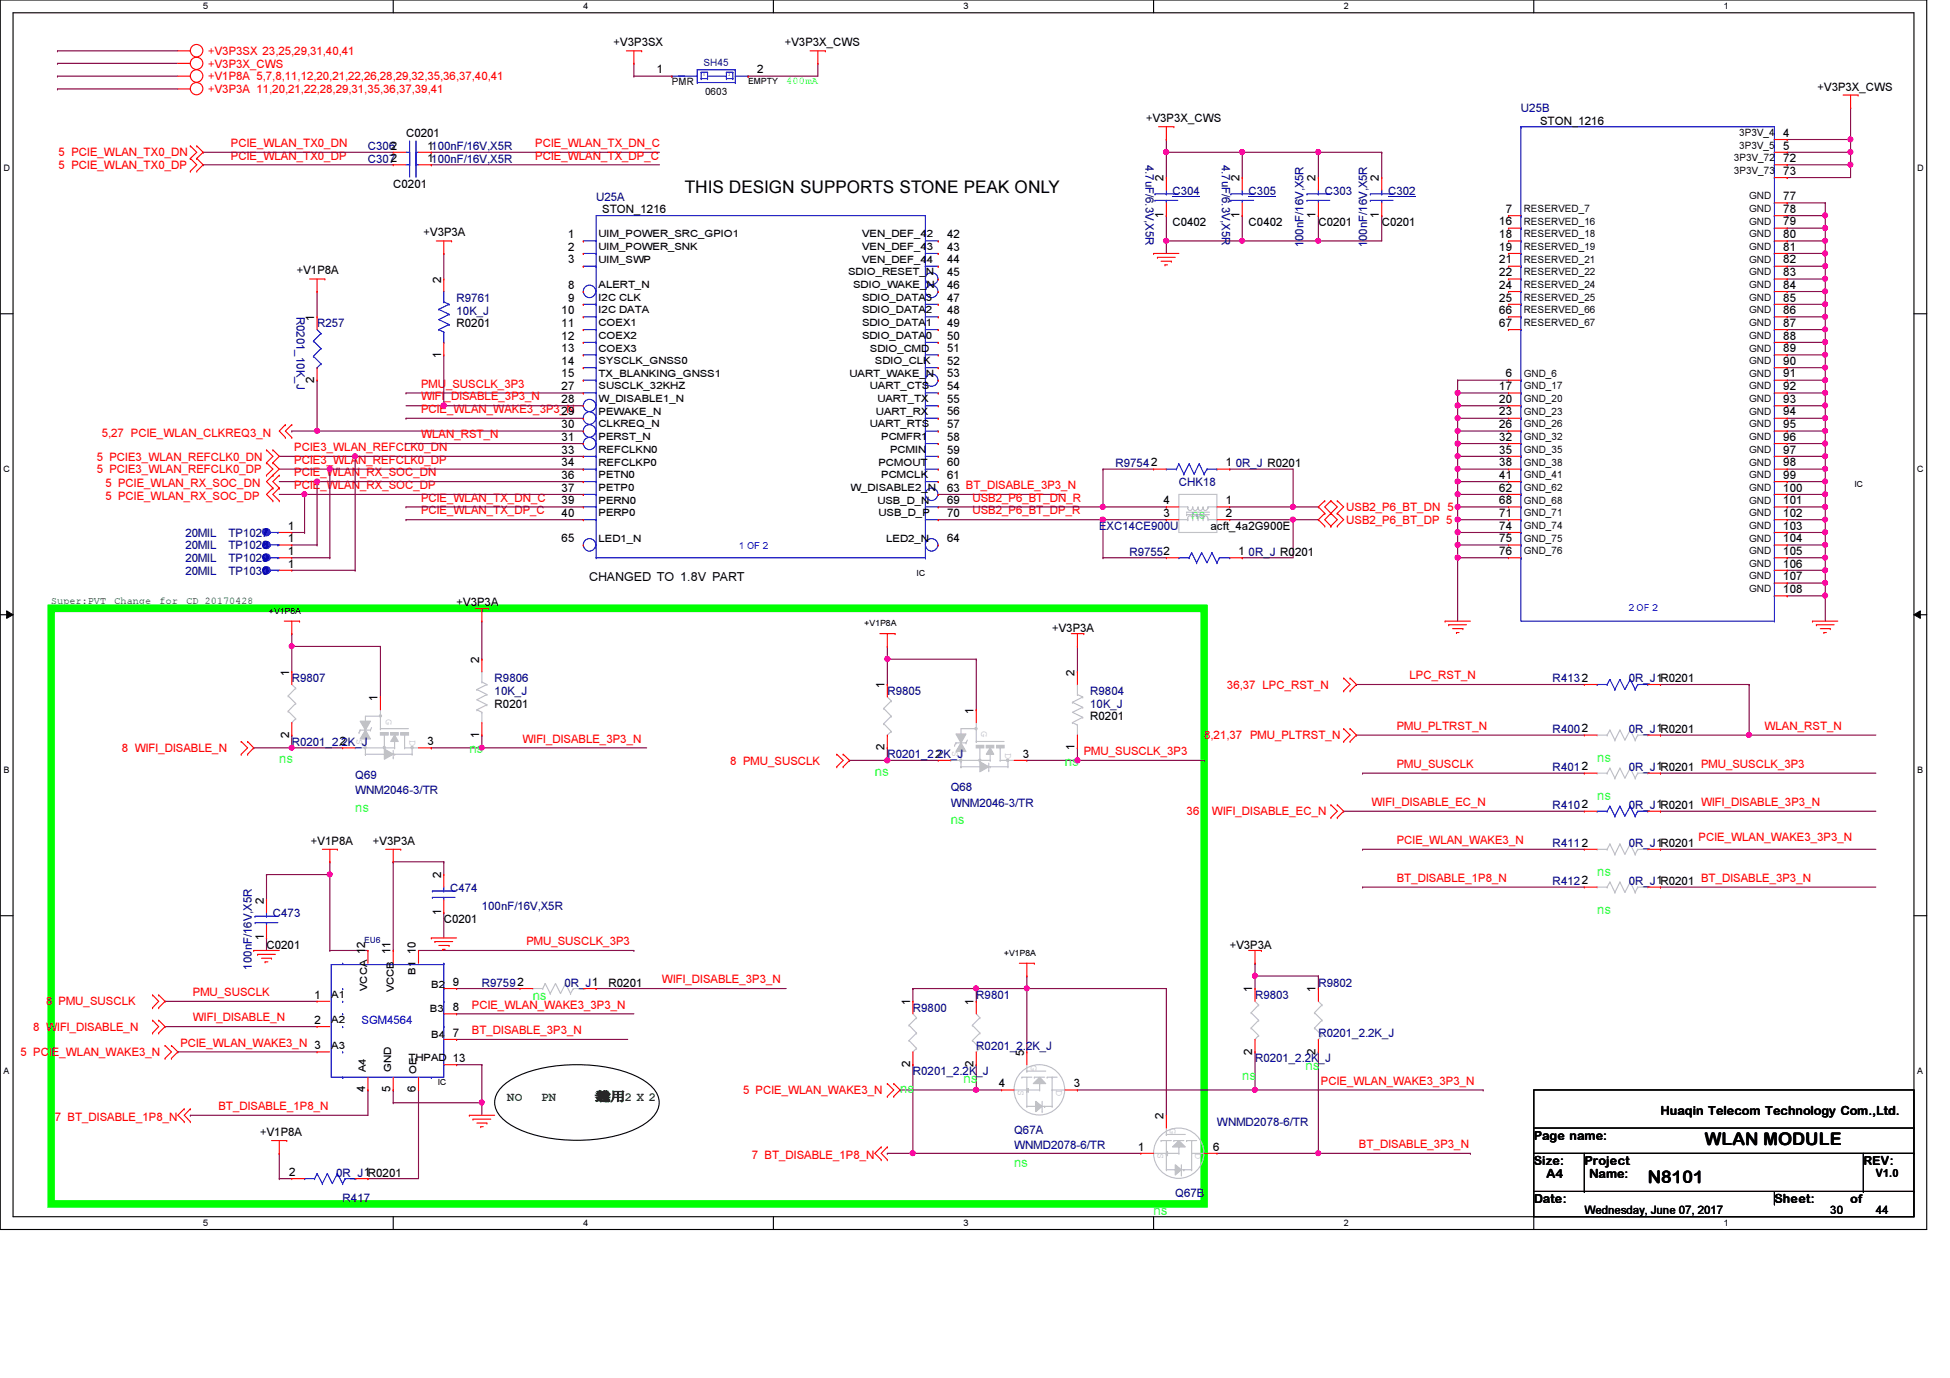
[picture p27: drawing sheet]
<svg xmlns="http://www.w3.org/2000/svg" width="297mm" height="210mm" viewBox="0 0 297 210" stroke-linecap="round" stroke-linejoin="round" font-family="sans-serif">
<defs><g id="words">
<g font-size="2.7">
<text x="259.7" y="174.4">WLAN MODULE</text>
<text x="251" y="180.2">N8101</text>
</g>
<text font-size="2.6" x="104.3" y="29.4">THIS DESIGN SUPPORTS STONE PEAK ONLY</text>
<text font-size="2" fill="#0ff" x="181.5" y="79">ns</text>
<g font-size="2" fill="#00ff80">
<text x="42.5" y="116.3">ns</text>
<text x="71.5" y="114.8">ns</text>
<text x="133.3" y="118.2">ns</text>
<text x="162.2" y="116.7">ns</text>
<text x="243.3" y="116.1">ns</text>
<text x="54.1" y="123.7">ns</text>
<text x="144.8" y="125.6">ns</text>
<text x="243.3" y="121.9">ns</text>
<text x="243.3" y="133.5">ns</text>
<text x="243.3" y="139.3">ns</text>
<text x="81.1" y="152.4">ns</text>
<text x="137.1" y="166.5">ns</text>
<text x="146.8" y="165">ns</text>
<text x="189.2" y="164.5">ns</text>
<text x="198.9" y="163">ns</text>
<text x="154.5" y="177.7">ns</text>
<text x="175.7" y="185">ns</text>
</g>
<g font-size="1.9">
<text x="89.7" y="88.6">CHANGED TO 1.8V PART</text>
<text x="233.6" y="173.7">Page name:</text>
<text x="252.9" y="169.8">Huaqin Telecom Technology Com.,Ltd.</text>
<text x="233.6" y="177.5">Size:</text>
<text x="235.6" y="179.5">A4</text>
<text x="241.3" y="177.5">Project</text>
<text x="242.1" y="179.4">Name:</text>
<text x="283.8" y="177.5">REV:</text>
<text x="233.6" y="183.3">Date:</text>
<text x="270.3" y="183.3">Sheet:</text>
</g>
<g font-size="1.9" fill="#008000">
<text x="77.3" y="167.6">NO</text>
<text x="82.5" y="167.6">PN</text>
<text x="90.7" y="167.7">封封2 X 2</text>
<text x="90.7" y="167.7">封</text>
</g>
<text font-size="1.8" x="281.9" y="183.2">of</text>
<g font-size="1.7" fill="#f00">
<text x="31.7" y="8.4">+V3P3SX 23,25,29,31,40,41</text>
<text x="31.7" y="10.3">+V3P3X_CWS</text>
<text x="31.7" y="12.2">+V1P8A 5,7,8,11,12,20,21,22,26,28,29,32,35,36,37,40,41</text>
<text x="31.7" y="14.2">+V3P3A 11,20,21,22,28,29,31,35,36,37,39,41</text>
<text x="8.9" y="23.8">5 PCIE_WLAN_TX0_DN</text>
<text x="35.2" y="22.4">PCIE_WLAN_TX0_DN</text>
<text x="81.5" y="22.4">PCIE_WLAN_TX_DN_C</text>
<text x="8.9" y="25.7">5 PCIE_WLAN_TX0_DP</text>
<text x="35.2" y="24.3">PCIE_WLAN_TX0_DP</text>
<text x="81.5" y="24.3">PCIE_WLAN_TX_DP_C</text>
<text x="64.1" y="59.1">PMU_SUSCLK_3P3</text>
<text x="64.1" y="61">WIFI_DISABLE_3P3_N</text>
<text x="64.1" y="62.9">PCIE_WLAN_WAKE3_3P3_N</text>
<text x="14.7" y="70.1">5 PCIE3_WLAN_REFCLK0_DN</text>
<text x="15.5" y="66.5">5,27 PCIE_WLAN_CLKREQ3_N</text>
<text x="44.8" y="68.7">PCIE3_WLAN_REFCLK0_DN</text>
<text x="44.8" y="70.7">PCIE3_WLAN_REFCLK0_DP</text>
<text x="64.1" y="66.8">WLAN_RST_N</text>
<text x="14.7" y="72.1">5 PCIE3_WLAN_REFCLK0_DP</text>
<text x="16.1" y="74.2">5 PCIE_WLAN_RX_SOC_DN</text>
<text x="16.1" y="76.2">5 PCIE_WLAN_RX_SOC_DP</text>
<text x="44.8" y="72.6">PCIE_WLAN_RX_SOC_DN</text>
<text x="44.8" y="74.5">PCIE_WLAN_RX_SOC_DP</text>
<text x="64.1" y="76.4">PCIE_WLAN_TX_DN_C</text>
<text x="148.1" y="76.4">USB2_P6_BT_DN_R</text>
<text x="205.1" y="77.9">USB2_P6_BT_DN 5</text>
<text x="64.1" y="78.4">PCIE_WLAN_TX_DP_C</text>
<text x="148.1" y="78.4">USB2_P6_BT_DP_R</text>
<text x="205.1" y="79.8">USB2_P6_BT_DP 5</text>
<text x="186.9" y="104.9">36,37 LPC_RST_N</text>
<text x="214.7" y="103.5">LPC_RST_N</text>
<text x="79.6" y="113.1">WIFI_DISABLE_3P3_N</text>
<text x="183.4" y="112.6">8,21,37 PMU_PLTRST_N</text>
<text x="212.8" y="111.2">PMU_PLTRST_N</text>
<text x="268.8" y="111.2">WLAN_RST_N</text>
<text x="18.6" y="114.6">8 WIFI_DISABLE_N</text>
<text x="111.2" y="116.5">8 PMU_SUSCLK</text>
<text x="165.1" y="115">PMU_SUSCLK_3P3</text>
<text x="212.8" y="117">PMU_SUSCLK</text>
<text x="259.1" y="117">PMU_SUSCLK_3P3</text>
<text x="180.8" y="124.2">36</text>
<text x="184.6" y="124.2">WIFI_DISABLE_EC_N</text>
<text x="208.9" y="122.8">WIFI_DISABLE_EC_N</text>
<text x="259.1" y="122.8">WIFI_DISABLE_3P3_N</text>
<text x="212.8" y="128.6">PCIE_WLAN_WAKE3_N</text>
<text x="258.7" y="128.1">PCIE_WLAN_WAKE3_3P3_N</text>
<text x="212.8" y="134.3">BT_DISABLE_1P8_N</text>
<text x="259.1" y="134.3">BT_DISABLE_3P3_N</text>
<text x="80.2" y="144">PMU_SUSCLK_3P3</text>
<text x="100.8" y="149.8">WIFI_DISABLE_3P3_N</text>
<text x="7" y="153.2">8</text>
<text x="8.9" y="153.2">PMU_SUSCLK</text>
<text x="29.4" y="151.7">PMU_SUSCLK</text>
<text x="29.4" y="155.6">WIFI_DISABLE_N</text>
<text x="71.9" y="153.6">PCIE_WLAN_WAKE3_3P3_N</text>
<text x="3.1" y="160.9">5 PCIE_WLAN_WAKE3_N</text>
<text x="5.1" y="157">8 WIFI_DISABLE_N</text>
<text x="27.5" y="159.4">PCIE_WLAN_WAKE3_N 3</text>
<text x="71.9" y="157.5">BT_DISABLE_3P3_N</text>
<text x="113.2" y="166.7">5 PCIE_WLAN_WAKE3_N</text>
<text x="201.2" y="165.2">PCIE_WLAN_WAKE3_3P3_N</text>
<text x="8.3" y="170.7">7 BT_DISABLE_1P8_N</text>
<text x="33.3" y="169.1">BT_DISABLE_1P8_N</text>
<text x="114.5" y="176.5">7 BT_DISABLE_1P8_N</text>
<text x="207" y="174.9">BT_DISABLE_3P3_N</text>
</g>
<g font-size="1.7">
<text x="93.5" y="7">+V3P3SX</text>
<text x="100" y="11.2">1</text>
<text x="115.3" y="11.2">2</text>
<text x="119.5" y="7">+V3P3X_CWS</text>
<text x="276.9" y="13.8">+V3P3X_CWS</text>
<text x="61.8" y="20.9">C0201</text>
<text x="65.1" y="22.8">1100nF/16V,X5R</text>
<text x="174.6" y="18.6">+V3P3X_CWS</text>
<text x="234.6" y="19">STON_1216</text>
<text x="271.6" y="20.8">4</text>
<text x="271.6" y="22.8">5</text>
<text x="59.9" y="28.7">C0201</text>
<text x="65.1" y="24.7">1100nF/16V,X5R</text>
<text x="177.2" y="27.6" transform="rotate(-90 177.2 27.6)">2</text>
<text x="188.8" y="27.6" transform="rotate(-90 188.8 27.6)">2</text>
<text x="200.4" y="27.6" transform="rotate(-90 200.4 27.6)">2</text>
<text x="210.1" y="27.6" transform="rotate(-90 210.1 27.6)">2</text>
<text x="271.6" y="24.7">72</text>
<text x="271.6" y="26.6">73</text>
<text x="64.5" y="36">+V3P3A</text>
<text x="91.7" y="32.5">STON_1216</text>
<text x="177.2" y="33.2" transform="rotate(-90 177.2 33.2)">1</text>
<text x="178.6" y="34.5">C0402</text>
<text x="188.8" y="33.2" transform="rotate(-90 188.8 33.2)">1</text>
<text x="190.2" y="34.5">C0402</text>
<text x="200.4" y="33.2" transform="rotate(-90 200.4 33.2)">1</text>
<text x="200.8" y="34.5">C0201</text>
<text x="210.1" y="33.2" transform="rotate(-90 210.1 33.2)">1</text>
<text x="210.5" y="34.5">C0201</text>
<text x="228.4" y="34.3">16</text>
<text x="229.4" y="32.4">7</text>
<text x="271.6" y="30.5">77</text>
<text x="271.6" y="32.4">78</text>
<text x="271.6" y="34.3">79</text>
<text x="45.2" y="41.8">+V1P8A</text>
<text x="86.5" y="36.3">1</text>
<text x="86.5" y="38.2">2</text>
<text x="86.5" y="40.1">3</text>
<text x="144.3" y="36.3">42</text>
<text x="144.3" y="38.2">43</text>
<text x="144.3" y="40.1">44</text>
<text x="228.4" y="36.3">18</text>
<text x="228.4" y="38.2">19</text>
<text x="228.4" y="40.1">21</text>
<text x="271.6" y="36.3">80</text>
<text x="271.6" y="38.2">81</text>
<text x="271.6" y="40.1">82</text>
<text x="67.2" y="43.1" transform="rotate(-90 67.2 43.1)">2</text>
<text x="85.6" y="47.8">10</text>
<text x="86.5" y="44">8</text>
<text x="86.5" y="45.9">9</text>
<text x="144.3" y="42.1">45</text>
<text x="144.3" y="44">46</text>
<text x="144.3" y="45.9">47</text>
<text x="144.3" y="47.8">48</text>
<text x="228.4" y="42.1">22</text>
<text x="228.4" y="44">24</text>
<text x="228.4" y="45.9">25</text>
<text x="228.4" y="47.8">66</text>
<text x="271.6" y="42.1">83</text>
<text x="271.6" y="44">84</text>
<text x="271.6" y="45.9">85</text>
<text x="271.6" y="47.8">86</text>
<text x="47.9" y="48.9" transform="rotate(-90 47.9 48.9)">1</text>
<text x="69.6" y="49.9">R0201</text>
<text x="85.6" y="49.8">11</text>
<text x="85.6" y="51.7">12</text>
<text x="85.6" y="53.6">13</text>
<text x="144.3" y="49.8">49</text>
<text x="144.3" y="51.7">50</text>
<text x="144.3" y="53.6">51</text>
<text x="228.4" y="49.8">67</text>
<text x="271.6" y="49.8">87</text>
<text x="271.6" y="51.7">88</text>
<text x="271.6" y="53.6">89</text>
<text x="47.9" y="58.3" transform="rotate(-90 47.9 58.3)">2</text>
<text x="67.2" y="54.5" transform="rotate(-90 67.2 54.5)">1</text>
<text x="85.6" y="55.6">14</text>
<text x="85.6" y="57.5">15</text>
<text x="85.6" y="59.4">27</text>
<text x="144.3" y="55.6">52</text>
<text x="144.3" y="57.5">53</text>
<text x="144.3" y="59.4">54</text>
<text x="228.4" y="59.4">17</text>
<text x="229.4" y="57.5">6</text>
<text x="271.6" y="55.6">90</text>
<text x="271.6" y="57.5">91</text>
<text x="271.6" y="59.4">92</text>
<text x="85.6" y="61.4">28</text>
<text x="85.6" y="63.3">29</text>
<text x="85.6" y="65.2">30</text>
<text x="144.3" y="61.4">55</text>
<text x="144.3" y="63.3">56</text>
<text x="144.3" y="65.2">57</text>
<text x="228.4" y="61.4">20</text>
<text x="228.4" y="63.3">23</text>
<text x="228.4" y="65.2">26</text>
<text x="271.6" y="61.4">93</text>
<text x="271.6" y="63.3">94</text>
<text x="271.6" y="65.2">95</text>
<text x="85.6" y="67.1">31</text>
<text x="85.6" y="69.1">33</text>
<text x="85.6" y="71">34</text>
<text x="144.3" y="67.1">58</text>
<text x="144.3" y="69.1">59</text>
<text x="144.3" y="71">60</text>
<text x="186.7" y="71">1</text>
<text x="228.4" y="67.1">32</text>
<text x="228.4" y="69.1">35</text>
<text x="228.4" y="71">38</text>
<text x="271.6" y="67.1">96</text>
<text x="271.6" y="69.1">97</text>
<text x="271.6" y="71">98</text>
<text x="85.6" y="72.9">36</text>
<text x="85.6" y="74.9">37</text>
<text x="85.6" y="76.8">39</text>
<text x="144.3" y="72.9">61</text>
<text x="144.3" y="74.9">63 BT_DISABLE_3P3_N</text>
<text x="144.3" y="76.8">69</text>
<text x="177.2" y="76.8">4</text>
<text x="186.7" y="76.8">1</text>
<text x="228.4" y="72.9">41</text>
<text x="228.4" y="74.9">62</text>
<text x="228.4" y="76.8">68</text>
<text x="271.6" y="72.9">99</text>
<text x="271.6" y="74.9">100</text>
<text x="271.6" y="76.8">101</text>
<text x="43.9" y="80.7">1</text>
<text x="43.9" y="82.6">1</text>
<text x="85.6" y="78.7">40</text>
<text x="85.6" y="82.6">65</text>
<text x="144.3" y="82.6">64</text>
<text x="144.3" y="78.7">70</text>
<text x="177.2" y="78.7">3</text>
<text x="184.4" y="80.8">acft_4a2G900E</text>
<text x="186.7" y="78.7">2</text>
<text x="228.4" y="78.7">71</text>
<text x="228.4" y="80.7">74</text>
<text x="228.4" y="82.6">75</text>
<text x="271.6" y="78.7">102</text>
<text x="271.6" y="80.7">103</text>
<text x="271.6" y="82.6">104</text>
<text x="43.9" y="84.5">1</text>
<text x="43.9" y="86.4">1</text>
<text x="188.7" y="84.5">1</text>
<text x="228.4" y="84.5">76</text>
<text x="271.6" y="84.5">105</text>
<text x="271.6" y="86.4">106</text>
<text x="271.6" y="88.4">107</text>
<text x="69.6" y="92.4">+V3P3A</text>
<text x="271.6" y="90.3">108</text>
<text x="73" y="101" transform="rotate(-90 73 101)">2</text>
<text x="160.3" y="96.2">+V3P3A</text>
<text x="44" y="102.9" transform="rotate(-90 44 102.9)">1</text>
<text x="57.5" y="106.8" transform="rotate(-90 57.5 106.8)">1</text>
<text x="75.4" y="107.8">R0201</text>
<text x="134.7" y="104.8" transform="rotate(-90 134.7 104.8)">1</text>
<text x="163.7" y="102.9" transform="rotate(-90 163.7 102.9)">2</text>
<text x="44" y="112.4" transform="rotate(-90 44 112.4)">2</text>
<text x="51.8" y="113.5">2</text>
<text x="65.1" y="113.5">3</text>
<text x="73" y="112.4" transform="rotate(-90 73 112.4)">1</text>
<text x="148.3" y="108.7" transform="rotate(-90 148.3 108.7)">1</text>
<text x="166.1" y="109.7">R0201</text>
<text x="134.7" y="114.3" transform="rotate(-90 134.7 114.3)">2</text>
<text x="142.5" y="115.4">2</text>
<text x="155.8" y="115.4">3</text>
<text x="163.7" y="114.3" transform="rotate(-90 163.7 114.3)">1</text>
<text x="47.4" y="128.7">+V1P8A</text>
<text x="56.8" y="128.7">+V3P3A</text>
<text x="40.2" y="137.7" transform="rotate(-90 40.2 137.7)">2</text>
<text x="67.2" y="133.8" transform="rotate(-90 67.2 133.8)">2</text>
<text x="40.2" y="143.3" transform="rotate(-90 40.2 143.3)">1</text>
<text x="67.2" y="139.4" transform="rotate(-90 67.2 139.4)">1</text>
<text x="67.6" y="140.6">C0201</text>
<text x="40.6" y="144.5">C0201</text>
<text x="55.6" y="145.4" transform="rotate(-90 55.6 145.4)">12</text>
<text x="59.5" y="145.4" transform="rotate(-90 59.5 145.4)">11</text>
<text x="63.3" y="145.4" transform="rotate(-90 63.3 145.4)">10</text>
<text x="187.3" y="144.5">+V3P3A</text>
<text x="47.9" y="152.1">1</text>
<text x="47.9" y="156">2</text>
<text x="69" y="154">8</text>
<text x="69" y="150.2">9</text>
<text x="92.7" y="150.3">R0201</text>
<text x="138.6" y="153.1" transform="rotate(-90 138.6 153.1)">1</text>
<text x="148.3" y="153.1" transform="rotate(-90 148.3 153.1)">1</text>
<text x="190.8" y="151.2" transform="rotate(-90 190.8 151.2)">1</text>
<text x="200.4" y="151.2" transform="rotate(-90 200.4 151.2)">1</text>
<text x="69" y="161.8">13</text>
<text x="69" y="157.9">7</text>
<text x="156" y="160.8" transform="rotate(-90 156 160.8)">5</text>
<text x="190.8" y="160.7" transform="rotate(-90 190.8 160.7)">2</text>
<text x="200.4" y="160.7" transform="rotate(-90 200.4 160.7)">2</text>
<text x="55.6" y="166.4" transform="rotate(-90 55.6 166.4)">4</text>
<text x="59.5" y="166.4" transform="rotate(-90 59.5 166.4)">5</text>
<text x="63.3" y="166.4" transform="rotate(-90 63.3 166.4)">6</text>
<text x="138.6" y="162.6" transform="rotate(-90 138.6 162.6)">2</text>
<text x="148.3" y="162.6" transform="rotate(-90 148.3 162.6)">2</text>
<text x="152.1" y="165.6">4</text>
<text x="163.6" y="165.6">3</text>
<text x="39.6" y="173.1">+V1P8A</text>
<text x="177.2" y="170.5" transform="rotate(-90 177.2 170.5)">2</text>
<text x="44.1" y="179.1">2</text>
<text x="173.4" y="175.3">1</text>
<text x="184.8" y="175.3">6</text>
<text x="285.7" y="179.3">V1.0</text>
<text x="241.3" y="185">Wednesday, June 07, 2017</text>
<text x="278.8" y="185">30</text>
<text x="285.8" y="185">44</text>
</g>
<g font-size="1.7" fill="#000080">
<text x="231.7" y="17.1">U25B</text>
<text x="56" y="22.9">C3062</text>
<text x="56" y="24.8">C3072</text>
<text x="174.5" y="25.1" transform="rotate(90 174.5 25.1)">4.7uF/6.3V,X5R</text>
<text x="178.6" y="29.6">C304</text>
<text x="186.1" y="25.1" transform="rotate(90 186.1 25.1)">4.7uF/6.3V,X5R</text>
<text x="190.2" y="29.6">C305</text>
<text x="201.8" y="29.6">C303</text>
<text x="211.5" y="29.6">C302</text>
<text x="90.8" y="30.6">U25A</text>
<text x="198.6" y="37.7" transform="rotate(-90 198.6 37.7)">100nF/16V,X5R</text>
<text x="208.2" y="37.7" transform="rotate(-90 208.2 37.7)">100nF/16V,X5R</text>
<text x="69.6" y="46">R9761</text>
<text x="69.6" y="48">10K_J</text>
<text x="45.2" y="48.3" transform="rotate(90 45.2 48.3)">R0201_10K_J</text>
<text x="48.3" y="49.9">R257</text>
<text x="169.9" y="71.1">R97542</text>
<text x="188.3" y="71.1">0R_J R0201</text>
<text x="179.6" y="74">CHK18</text>
<text x="28.2" y="81.7">20MIL</text>
<text x="28.2" y="83.7">20MIL</text>
<text x="34.8" y="81.7">TP1027</text>
<text x="34.8" y="83.7">TP1028</text>
<text x="167.4" y="80.8">EXC14CE900U</text>
<text x="28.2" y="85.6">20MIL</text>
<text x="28.2" y="87.5">20MIL</text>
<text x="34.8" y="85.6">TP1029</text>
<text x="34.8" y="87.5">TP1030</text>
<text x="172" y="84.6">R97552</text>
<text x="190.2" y="84.6">0R_J R0201</text>
<text x="44.4" y="103.9">R9807</text>
<text x="75.4" y="103.9">R9806</text>
<text x="75.4" y="105.9">10K_J</text>
<text x="135.2" y="105.9">R9805</text>
<text x="166.1" y="105.9">R9804</text>
<text x="166.1" y="107.8">10K_J</text>
<text x="236.5" y="103.9">R4132</text>
<text x="248.1" y="103.9">0R_J1R0201</text>
<text x="44.4" y="113.6">R0201_2.2K_J</text>
<text x="236.5" y="111.7">R4002</text>
<text x="248.1" y="111.7">0R_J1R0201</text>
<text x="54.1" y="118.6">Q69</text>
<text x="135.2" y="115.5">R0201_2.2K_J</text>
<text x="236.5" y="117.4">R4012</text>
<text x="248.1" y="117.4">0R_J1R0201</text>
<text x="54.1" y="120.9">WNM2046-3/TR</text>
<text x="144.8" y="120.5">Q68</text>
<text x="144.8" y="122.9">WNM2046-3/TR</text>
<text x="236.5" y="123.2">R4102</text>
<text x="248.1" y="123.2">0R_J1R0201</text>
<text x="236.5" y="129">R4112</text>
<text x="248.1" y="129">0R_J1R0201</text>
<text x="68.6" y="135.8">C474</text>
<text x="236.5" y="134.8">R4122</text>
<text x="248.1" y="134.8">0R_J1R0201</text>
<text x="41.6" y="139.7">C473</text>
<text x="73.4" y="138.7">100nF/16V,X5R</text>
<text x="38.4" y="147.7" transform="rotate(-90 38.4 147.7)">100nF/16V,X5R</text>
<text x="73.4" y="150.3">R97592</text>
<text x="86" y="150.3">0R_J1</text>
<text x="139.1" y="154.1">R9800</text>
<text x="148.7" y="152.2">R9801</text>
<text x="191.2" y="152.2">R9803</text>
<text x="200.8" y="150.3">R9802</text>
<text x="148.7" y="159.9">R0201_2.2K_J</text>
<text x="191.2" y="161.8">R0201_2.2K_J</text>
<text x="200.8" y="158">R0201_2.2K_J</text>
<text x="139.1" y="163.8">R0201_2.2K_J</text>
<text x="154.5" y="172.7">Q67A</text>
<text x="185.4" y="171.5">WNMD2078-6/TR</text>
<text x="51.2" y="179.2">0R_J1R0201</text>
<text x="154.5" y="175">WNMD2078-6/TR</text>
<text x="52.2" y="183.1">R417</text>
<text x="179" y="182.3">Q67B</text>
</g>
<text font-size="1.7" fill="#00f" x="55.1" y="156">SGM4564</text>
<text font-size="1.6" fill="#00ff40" x="119.8" y="12.8">400mA</text>
<g font-size="1.6" fill="#008000">
<text x="7.8" y="92">Super:PVT</text>
<text x="17.4" y="92">Change</text>
<text x="24.3" y="92">for</text>
<text x="28.4" y="92">CD_20170428</text>
</g>
<g font-size="1.6" fill="#c0c0c0">
<text x="54.3" y="112.6" transform="rotate(90 54.3 112.6)">S</text>
<text x="62.4" y="112.7" transform="rotate(90 62.4 112.7)">D</text>
<text x="145" y="114.5" transform="rotate(90 145 114.5)">S</text>
<text x="153.1" y="114.7" transform="rotate(90 153.1 114.7)">D</text>
<text x="155.1" y="166" transform="rotate(90 155.1 166)">S</text>
<text x="157" y="162.2" transform="rotate(90 157 162.2)">G</text>
<text x="160.9" y="166" transform="rotate(90 160.9 166)">D</text>
<text x="178.2" y="171.8" transform="rotate(90 178.2 171.8)">G</text>
<text x="176.3" y="175.7" transform="rotate(90 176.3 175.7)">S</text>
<text x="182.1" y="175.7" transform="rotate(90 182.1 175.7)">D</text>
</g>
<text font-size="1.5" fill="#000080" x="107.2" y="10.1">SH45</text>
<g font-size="1.5">
<text x="102.4" y="13">PMR</text>
<text x="107.4" y="14.5">0603</text>
<text x="264.9" y="20.7">3P3V_4</text>
<text x="264.9" y="22.6">3P3V_5</text>
<text x="264.1" y="24.6">3P3V_72</text>
<text x="264.1" y="26.5">3P3V_73</text>
<text x="232.1" y="32.3">RESERVED_7</text>
<text x="232.1" y="34.2">RESERVED_16</text>
<text x="266.4" y="30.4">GND</text>
<text x="266.4" y="32.3">GND</text>
<text x="266.4" y="34.2">GND</text>
<text x="91.2" y="36.2">UIM_POWER_SRC_GPIO1</text>
<text x="91.2" y="38.1">UIM_POWER_SNK</text>
<text x="91.2" y="40">UIM_SWP</text>
<text x="129.2" y="42">SDIO_RESET_N</text>
<text x="131.3" y="36.2">VEN_DEF_42</text>
<text x="131.3" y="38.1">VEN_DEF_43</text>
<text x="131.3" y="40">VEN_DEF_44</text>
<text x="232.1" y="36.2">RESERVED_18</text>
<text x="232.1" y="38.1">RESERVED_19</text>
<text x="232.1" y="40">RESERVED_21</text>
<text x="232.1" y="42">RESERVED_22</text>
<text x="266.4" y="36.2">GND</text>
<text x="266.4" y="38.1">GND</text>
<text x="266.4" y="40">GND</text>
<text x="266.4" y="42">GND</text>
<text x="91.2" y="43.9">ALERT_N</text>
<text x="91.2" y="45.8">I2C CLK</text>
<text x="91.2" y="47.8">I2C DATA</text>
<text x="130" y="43.9">SDIO_WAKE_N</text>
<text x="131.3" y="45.8">SDIO_DATA3</text>
<text x="131.3" y="47.8">SDIO_DATA2</text>
<text x="232.1" y="43.9">RESERVED_24</text>
<text x="232.1" y="45.8">RESERVED_25</text>
<text x="232.1" y="47.8">RESERVED_66</text>
<text x="266.4" y="43.9">GND</text>
<text x="266.4" y="45.8">GND</text>
<text x="266.4" y="47.8">GND</text>
<text x="91.2" y="49.7">COEX1</text>
<text x="91.2" y="51.6">COEX2</text>
<text x="91.2" y="53.6">COEX3</text>
<text x="131.3" y="49.7">SDIO_DATA1</text>
<text x="131.3" y="51.6">SDIO_DATA0</text>
<text x="132.5" y="53.6">SDIO_CMD</text>
<text x="232.1" y="49.7">RESERVED_67</text>
<text x="266.4" y="49.7">GND</text>
<text x="266.4" y="51.6">GND</text>
<text x="266.4" y="53.6">GND</text>
<text x="91.2" y="55.5">SYSCLK_GNSS0</text>
<text x="91.2" y="57.4">TX_BLANKING_GNSS1</text>
<text x="91.2" y="59.3">SUSCLK_32KHZ</text>
<text x="129.4" y="57.4">UART_WAKE_N</text>
<text x="132.5" y="59.3">UART_CTS</text>
<text x="133.3" y="55.5">SDIO_CLK</text>
<text x="232.1" y="57.4">GND_6</text>
<text x="232.1" y="59.3">GND_17</text>
<text x="266.4" y="55.5">GND</text>
<text x="266.4" y="57.4">GND</text>
<text x="266.4" y="59.3">GND</text>
<text x="91.2" y="61.3">W_DISABLE1_N</text>
<text x="91.2" y="63.2">PEWAKE_N</text>
<text x="91.2" y="65.1">CLKREQ_N</text>
<text x="132.5" y="65.1">UART_RTS</text>
<text x="133.4" y="63.2">UART_RX</text>
<text x="133.6" y="61.3">UART_TX</text>
<text x="232.1" y="61.3">GND_20</text>
<text x="232.1" y="63.2">GND_23</text>
<text x="232.1" y="65.1">GND_26</text>
<text x="266.4" y="61.3">GND</text>
<text x="266.4" y="63.2">GND</text>
<text x="266.4" y="65.1">GND</text>
<text x="91.2" y="67.1">PERST_N</text>
<text x="91.2" y="69">REFCLKN0</text>
<text x="91.2" y="70.9">REFCLKP0</text>
<text x="133.8" y="70.9">PCMOUT</text>
<text x="134.2" y="67.1">PCMFR1</text>
<text x="135.6" y="69">PCMIN</text>
<text x="232.1" y="67.1">GND_32</text>
<text x="232.1" y="69">GND_35</text>
<text x="232.1" y="70.9">GND_38</text>
<text x="266.4" y="67.1">GND</text>
<text x="266.4" y="69">GND</text>
<text x="266.4" y="70.9">GND</text>
<text x="91.2" y="72.9">PETN0</text>
<text x="91.2" y="74.8">PETP0</text>
<text x="91.2" y="76.7">PERN0</text>
<text x="129.6" y="74.8">W_DISABLE2_N</text>
<text x="133.6" y="76.7">USB_D_N</text>
<text x="134.2" y="72.9">PCMCLK</text>
<text x="232.1" y="72.9">GND_41</text>
<text x="232.1" y="74.8">GND_62</text>
<text x="232.1" y="76.7">GND_68</text>
<text x="266.4" y="72.9">GND</text>
<text x="266.4" y="74.8">GND</text>
<text x="266.4" y="76.7">GND</text>
<text x="91.2" y="78.6">PERP0</text>
<text x="91.2" y="82.5">LED1_N</text>
<text x="133.8" y="78.6">USB_D_P</text>
<text x="135" y="82.5">LED2_N</text>
<text x="232.1" y="78.6">GND_71</text>
<text x="232.1" y="80.6">GND_74</text>
<text x="232.1" y="82.5">GND_75</text>
<text x="266.4" y="78.6">GND</text>
<text x="266.4" y="80.6">GND</text>
<text x="266.4" y="82.5">GND</text>
<text x="232.1" y="84.4">GND_76</text>
<text x="266.4" y="84.4">GND</text>
<text x="266.4" y="86.4">GND</text>
<text x="266.4" y="88.3">GND</text>
<text x="266.4" y="90.2">GND</text>
<text x="63.3" y="148.5" transform="rotate(-90 63.3 148.5)">B1</text>
<text x="50.5" y="152">A1</text>
<text x="50.5" y="155.8">A2</text>
<text x="55.9" y="151" transform="rotate(-90 55.9 151)">VCCA</text>
<text x="60" y="151.2" transform="rotate(-90 60 151.2)">VCCB</text>
<text x="65.5" y="154.1">B3</text>
<text x="65.7" y="150.5">B2</text>
<text x="50.5" y="159.7">A3</text>
<text x="62.2" y="161.6">THPAD</text>
<text x="65.7" y="158.2">B4</text>
<text x="55.7" y="163.3" transform="rotate(-90 55.7 163.3)">A4</text>
<text x="59.6" y="163.3" transform="rotate(-90 59.6 163.3)">GND</text>
<text x="63.5" y="163.5" transform="rotate(-90 63.5 163.5)">OE</text>
</g>
<g font-size="1.4">
<text x="30.9" y="1.4">5</text>
<text x="88.9" y="1.4">4</text>
<text x="146.8" y="1.4">3</text>
<text x="204.7" y="1.4">2</text>
<text x="262.6" y="1.4">1</text>
<text x=".5" y="26.1">D</text>
<text x="292.1" y="26.1">D</text>
<text x=".5" y="71.9">C</text>
<text x="292.1" y="71.9">C</text>
<text x=".5" y="117.8">B</text>
<text x="292.1" y="117.8">B</text>
<text x=".5" y="163.6">A</text>
<text x="292.1" y="163.6">A</text>
<text x="30.9" y="186.8">5</text>
<text x="88.9" y="186.8">4</text>
<text x="146.8" y="186.8">3</text>
<text x="204.7" y="186.8">2</text>
<text x="262.6" y="186.8">1</text>
</g>
<g font-size="1.4" fill="#00f">
<text x="112.6" y="83.6">1 OF 2</text>
<text x="248.1" y="93">2 OF 2</text>
</g>
<g font-size="1.3">
<text x="114" y="12.8">EMPTY</text>
<text x="282.5" y="74.2">IC</text>
<text x="139.6" y="87.7">IC</text>
<text x="41" y="93.5">+V1P8A</text>
<text x="131.7" y="95.4">+V1P8A</text>
<text x="152.9" y="145.6">+V1P8A</text>
<text x="66.7" y="165.3">IC</text>
</g>
<text font-size="1.3" fill="#000080" x="55.5" y="143.7">EU6</text>
<g font-size=".6">
<text x="107.2" y="11.6">1</text>
<text x="111" y="11.6">2</text>
</g>
</g></defs>
<path d="M0 0h293.5v187.3h-293.5zM2 1.9h289.5v183.4h-289.5z" fill="none" stroke="#000" stroke-width=".17"/>
<g fill="#fff">
<path d="M30.9 .2h.8v1.5h-.8z"/>
<path d="M30.9 185.5h.8v1.6h-.8z"/>
</g>
<path d="M59.9 0v1.9M59.9 185.3v2" fill="none" stroke="#000" stroke-width=".17"/>
<g fill="#fff">
<path d="M88.9 .2h.7v1.5h-.7z"/>
<path d="M88.9 185.5h.7v1.6h-.7z"/>
</g>
<path d="M117.8 0v1.9M117.8 185.3v2" fill="none" stroke="#000" stroke-width=".17"/>
<g fill="#fff">
<path d="M146.8 .2h.7v1.5h-.7z"/>
<path d="M146.8 185.5h.7v1.6h-.7z"/>
</g>
<path d="M175.7 0v1.9M175.7 185.3v2" fill="none" stroke="#000" stroke-width=".17"/>
<g fill="#fff">
<path d="M204.7 .2h.7v1.5h-.7z"/>
<path d="M204.7 185.5h.7v1.6h-.7z"/>
</g>
<path d="M233.6 0v1.9M233.6 185.3v2" fill="none" stroke="#000" stroke-width=".17"/>
<g fill="#fff">
<path d="M262.6 .2h.8v1.5h-.8z"/>
<path d="M262.6 185.5h.8v1.6h-.8z"/>
<path d="M.5 24.8h1v1.6h-1z"/>
<path d="M292.1 24.8h.9v1.6h-.9z"/>
<path d="M.5 70.7h1v1.5h-1z"/>
<path d="M292.1 70.7h.9v1.5h-.9z"/>
</g>
<path d="M0 47.8h2M291.5 47.8h2" fill="none" stroke="#000" stroke-width=".17"/>
<g fill="#fff">
<path d="M.5 116.5h.9v1.6h-.9z"/>
<path d="M292.1 116.5h.8v1.6h-.8z"/>
</g>
<path d="M0 93.6h2M291.5 93.6h2" fill="none" stroke="#000" stroke-width=".17"/>
<path d="M1 93l1 .6-1 .6zM291.5 93.6l1-.6v1.2z" fill="#000"/>
<path d="M1 93l1 .6-1 .6zM291.5 93.6l1-.6v1.2z" fill="none" stroke="#000" stroke-width=".15"/>
<g fill="#fff">
<path d="M.5 162.4h.9v1.5h-.9z"/>
<path d="M292.1 162.4h.8v1.5h-.8z"/>
</g>
<path d="M0 139.5h2M291.5 139.5h2M76.8 165.2a16.6 16.6 0 0 1 9.5-3 22.3 22.3 0 0 1 10.9 1.9 5.8 5.8 0 0 1 3.1 3.1 3.2 3.2 0 0 1-1.4 3.4 16.7 16.7 0 0 1-9.5 3 22.1 22.1 0 0 1-10.9-1.8 5.8 5.8 0 0 1-3.1-3.1 3.3 3.3 0 0 1 1.4-3.5z" fill="none" stroke="#000" stroke-width=".17"/>
<path d="M7.8 92.7h175.6v90.7h-175.6z" fill="none" stroke="#0f0" stroke-width="1.1"/>
<path d="M114 11.6h.1M114 11.6h10.6M272.2 23.2h.1M272.2 27.1h.1M272.2 23.2h9.7M281.9 25.1h.1M281.9 25.1v2h-9.7" fill="none" stroke="#800040" stroke-width=".17"/>
<circle cx="281.9" cy="25.1" r=".37" fill="#f0f"/>
<circle cx="281.9" cy="25.1" r=".37" fill="none" stroke="#f0f" stroke-width=".17"/>
<path d="M96.6 9.7h.1M96.6 11.6h.1M96.6 9.7v1.9M96.6 11.6h5.8M124.6 9.7h.1M124.6 9.7v1.9M189.2 23.2h.1M189.2 23.2v3.9M272.2 25.1h.1M272.2 25.1h9.7" fill="none" stroke="#800040" stroke-width=".17"/>
<circle cx="189.2" cy="23.2" r=".38" fill="#f0f"/>
<circle cx="189.2" cy="23.2" r=".38" fill="none" stroke="#f0f" stroke-width=".17"/>
<path d="M281.9 16.4h.1M281.9 16.4v4.9" fill="none" stroke="#800040" stroke-width=".17"/>
<circle cx="281.9" cy="21.2" r=".37" fill="#f0f"/>
<circle cx="281.9" cy="21.2" r=".37" fill="none" stroke="#f0f" stroke-width=".17"/>
<path d="M272.2 21.3h.1M272.2 21.3h9.7M281.9 21.3h.1M281.9 23.2h.1M281.9 21.3v3.8" fill="none" stroke="#800040" stroke-width=".17"/>
<circle cx="281.9" cy="23.2" r=".38" fill="#f0f"/>
<circle cx="281.9" cy="23.2" r=".38" fill="none" stroke="#f0f" stroke-width=".17"/>
<path d="M142.9 75.3h.1M142.9 75.3h19.3M222 83h.1M222 83v2M222 83h7.8" fill="none" stroke="#800040" stroke-width=".17"/>
<circle cx="222" cy="83" r=".37" fill="#f0f"/>
<circle cx="222" cy="83" r=".37" fill="none" stroke="#f0f" stroke-width=".17"/>
<path d="M200.8 23.2h.1M200.8 23.2v3.9M210.5 23.2h.1M210.5 23.2v3.9" fill="none" stroke="#800040" stroke-width=".17"/>
<circle cx="200.8" cy="23.2" r=".38" fill="#f0f"/>
<circle cx="200.8" cy="23.2" r=".38" fill="none" stroke="#f0f" stroke-width=".17"/>
<path d="M222 75.3h.1M222 77.2h.1M222 75.3h7.8M222 77.2v2" fill="none" stroke="#800040" stroke-width=".17"/>
<circle cx="222" cy="79.1" r=".37" fill="#f0f"/>
<circle cx="222" cy="79.1" r=".37" fill="none" stroke="#f0f" stroke-width=".17"/>
<circle cx="222" cy="77.2" r=".38" fill="#f0f"/>
<circle cx="222" cy="77.2" r=".38" fill="none" stroke="#f0f" stroke-width=".17"/>
<path d="M222 77.2h.1M222 79.2h.1M222 77.2h7.8M222 79.2v3.8M222 79.2h7.8M222 81.1h.1M222 81.1h7.8" fill="none" stroke="#800040" stroke-width=".17"/>
<circle cx="222" cy="81.1" r=".38" fill="#f0f"/>
<circle cx="222" cy="81.1" r=".38" fill="none" stroke="#f0f" stroke-width=".17"/>
<path d="M222 85h.1M222 85v9.6" fill="none" stroke="#800040" stroke-width=".17"/>
<circle cx="222" cy="84.9" r=".37" fill="#f0f"/>
<circle cx="222" cy="84.9" r=".37" fill="none" stroke="#f0f" stroke-width=".17"/>
<path d="M222 69.5h.1M222 69.5v2" fill="none" stroke="#800040" stroke-width=".17"/>
<circle cx="222" cy="69.5" r=".37" fill="#f0f"/>
<circle cx="222" cy="69.5" r=".37" fill="none" stroke="#f0f" stroke-width=".17"/>
<path d="M222 67.6h.1M222 71.5h.1M222 67.6v1.9M222 71.5v1.9M222 67.6h7.8" fill="none" stroke="#800040" stroke-width=".17"/>
<circle cx="222" cy="73.3" r=".37" fill="#f0f"/>
<circle cx="222" cy="73.3" r=".37" fill="none" stroke="#f0f" stroke-width=".17"/>
<circle cx="222" cy="71.4" r=".38" fill="#f0f"/>
<circle cx="222" cy="71.4" r=".38" fill="none" stroke="#f0f" stroke-width=".17"/>
<path d="M222 71.5h.1M222 73.4h.1M222 71.5h7.8M222 73.4v1.9" fill="none" stroke="#800040" stroke-width=".17"/>
<circle cx="222" cy="75.3" r=".37" fill="#f0f"/>
<circle cx="222" cy="75.3" r=".37" fill="none" stroke="#f0f" stroke-width=".17"/>
<path d="M222 59.9h.1M222 59.9h7.8M222 73.4h.1M222 75.3h.1M222 61.8h.1M222 63.7h.1M222 73.4h7.8M222 61.8v3.9M222 75.3v1.9M222 61.8h7.8M222 63.7h7.8" fill="none" stroke="#800040" stroke-width=".17"/>
<circle cx="222" cy="63.7" r=".37" fill="#f0f"/>
<circle cx="222" cy="63.7" r=".37" fill="none" stroke="#f0f" stroke-width=".17"/>
<path d="M222 65.7h.1M222 65.7v1.9" fill="none" stroke="#800040" stroke-width=".17"/>
<circle cx="222" cy="67.6" r=".38" fill="#f0f"/>
<circle cx="222" cy="67.6" r=".38" fill="none" stroke="#f0f" stroke-width=".17"/>
<circle cx="222" cy="65.6" r=".37" fill="#f0f"/>
<circle cx="222" cy="65.6" r=".37" fill="none" stroke="#f0f" stroke-width=".17"/>
<path d="M222 65.7h.1M222 69.5h.1M222 65.7h7.8M222 69.5h7.8M272.2 88.8h.1M272.2 90.8h.1M272.2 88.8h5.8M272.2 90.8h5.8M278 88.8h.1M278 90.8h.1M278 88.8v5.8" fill="none" stroke="#800040" stroke-width=".17"/>
<circle cx="278" cy="90.7" r=".38" fill="#f0f"/>
<circle cx="278" cy="90.7" r=".38" fill="none" stroke="#f0f" stroke-width=".17"/>
<path d="M222 57.9h.1M222 59.9h.1M222 57.9v3.9M222 57.9h7.8M222 85h.1M222 85h7.8" fill="none" stroke="#800040" stroke-width=".17"/>
<circle cx="222" cy="61.8" r=".38" fill="#f0f"/>
<circle cx="222" cy="61.8" r=".38" fill="none" stroke="#f0f" stroke-width=".17"/>
<circle cx="222" cy="59.8" r=".37" fill="#f0f"/>
<circle cx="222" cy="59.8" r=".37" fill="none" stroke="#f0f" stroke-width=".17"/>
<path d="M278 79.2h.1M278 79.2v1.9" fill="none" stroke="#800040" stroke-width=".17"/>
<circle cx="278" cy="81.1" r=".38" fill="#f0f"/>
<circle cx="278" cy="81.1" r=".38" fill="none" stroke="#f0f" stroke-width=".17"/>
<circle cx="278" cy="79.1" r=".37" fill="#f0f"/>
<circle cx="278" cy="79.1" r=".37" fill="none" stroke="#f0f" stroke-width=".17"/>
<path d="M272.2 79.2h.1M272.2 79.2h5.8M278 83h.1M278 83v2" fill="none" stroke="#800040" stroke-width=".17"/>
<circle cx="278" cy="84.9" r=".37" fill="#f0f"/>
<circle cx="278" cy="84.9" r=".37" fill="none" stroke="#f0f" stroke-width=".17"/>
<path d="M272.2 83h.1M272.2 83h5.8" fill="none" stroke="#800040" stroke-width=".17"/>
<circle cx="278" cy="83" r=".37" fill="#f0f"/>
<circle cx="278" cy="83" r=".37" fill="none" stroke="#f0f" stroke-width=".17"/>
<path d="M272.2 85h.1M272.2 85h5.8M278 85h.1M278 86.9h.1M278 85v3.8" fill="none" stroke="#800040" stroke-width=".17"/>
<circle cx="278" cy="88.8" r=".37" fill="#f0f"/>
<circle cx="278" cy="88.8" r=".37" fill="none" stroke="#f0f" stroke-width=".17"/>
<circle cx="278" cy="86.9" r=".38" fill="#f0f"/>
<circle cx="278" cy="86.9" r=".38" fill="none" stroke="#f0f" stroke-width=".17"/>
<path d="M278 30.9h.1M278 30.9v2M272.2 86.9h.1M272.2 86.9h5.8M278 81.1h.1M278 81.1v1.9" fill="none" stroke="#800040" stroke-width=".17"/>
<circle cx="278" cy="32.8" r=".38" fill="#f0f"/>
<circle cx="278" cy="32.8" r=".38" fill="none" stroke="#f0f" stroke-width=".17"/>
<g fill="none" stroke="#800040" stroke-width=".17">
<path d="M272.2 30.9h.1M272.2 36.7h.1M272.2 32.9h.1M272.2 30.9h5.8M272.2 32.9h5.8M278 34.8h.1M278 32.9h.1M278 32.9v3.8h-5.8M272.2 71.5h.1M272.2 71.5h5.8M278 71.5h.1M278 71.5v1.9"/>
<path d="M272.2 81.1h.1M272.2 81.1h5.8"/>
</g>
<circle cx="278" cy="73.3" r=".37" fill="#f0f"/>
<circle cx="278" cy="73.3" r=".37" fill="none" stroke="#f0f" stroke-width=".17"/>
<circle cx="278" cy="71.4" r=".38" fill="#f0f"/>
<circle cx="278" cy="71.4" r=".38" fill="none" stroke="#f0f" stroke-width=".17"/>
<path d="M272.2 73.4h.1M272.2 73.4h5.8M278 73.4h.1M278 73.4v1.9" fill="none" stroke="#800040" stroke-width=".17"/>
<circle cx="278" cy="75.3" r=".37" fill="#f0f"/>
<circle cx="278" cy="75.3" r=".37" fill="none" stroke="#f0f" stroke-width=".17"/>
<path d="M272.2 75.3h.1M272.2 77.2h.1M272.2 75.3h5.8M278 75.3h.1M278 75.3v1.9h-5.8" fill="none" stroke="#800040" stroke-width=".17"/>
<circle cx="278" cy="77.2" r=".38" fill="#f0f"/>
<circle cx="278" cy="77.2" r=".38" fill="none" stroke="#f0f" stroke-width=".17"/>
<path d="M272.2 63.7h.1M272.2 65.7h.1M272.2 63.7h5.8M272.2 65.7h5.8M278 77.2h.1M278 63.7h.1M278 65.7h.1M278 63.7v3.9M278 77.2v2" fill="none" stroke="#800040" stroke-width=".17"/>
<circle cx="278" cy="65.6" r=".37" fill="#f0f"/>
<circle cx="278" cy="65.6" r=".37" fill="none" stroke="#f0f" stroke-width=".17"/>
<path d="M272.2 67.6h.1M272.2 67.6h5.8" fill="none" stroke="#800040" stroke-width=".17"/>
<circle cx="278" cy="67.6" r=".38" fill="#f0f"/>
<circle cx="278" cy="67.6" r=".38" fill="none" stroke="#f0f" stroke-width=".17"/>
<path d="M272.2 69.5h.1M278 67.6h.1M278 67.6v1.9h-5.8" fill="none" stroke="#800040" stroke-width=".17"/>
<circle cx="278" cy="69.5" r=".37" fill="#f0f"/>
<circle cx="278" cy="69.5" r=".37" fill="none" stroke="#f0f" stroke-width=".17"/>
<path d="M272.2 56h.1M272.2 57.9h.1M272.2 56h5.8M272.2 57.9h5.8M278 56h.1M278 57.9h.1M278 56v3.9M278 69.5h.1M278 69.5v2" fill="none" stroke="#800040" stroke-width=".17"/>
<circle cx="278" cy="59.8" r=".37" fill="#f0f"/>
<circle cx="278" cy="59.8" r=".37" fill="none" stroke="#f0f" stroke-width=".17"/>
<circle cx="278" cy="57.9" r=".38" fill="#f0f"/>
<circle cx="278" cy="57.9" r=".38" fill="none" stroke="#f0f" stroke-width=".17"/>
<path d="M272.2 59.9h.1M272.2 59.9h5.8M278 59.9h.1M278 59.9v3.8M272.2 61.8h.1M272.2 61.8h5.8M278 61.8h.1" fill="none" stroke="#800040" stroke-width=".17"/>
<circle cx="278" cy="63.7" r=".37" fill="#f0f"/>
<circle cx="278" cy="63.7" r=".37" fill="none" stroke="#f0f" stroke-width=".17"/>
<circle cx="278" cy="61.8" r=".38" fill="#f0f"/>
<circle cx="278" cy="61.8" r=".38" fill="none" stroke="#f0f" stroke-width=".17"/>
<path d="M272.2 48.3h.1M272.2 48.3h5.8M278 48.3h.1M278 48.3v1.9" fill="none" stroke="#800040" stroke-width=".17"/>
<circle cx="278" cy="50.2" r=".37" fill="#f0f"/>
<circle cx="278" cy="50.2" r=".37" fill="none" stroke="#f0f" stroke-width=".17"/>
<circle cx="278" cy="48.3" r=".38" fill="#f0f"/>
<circle cx="278" cy="48.3" r=".38" fill="none" stroke="#f0f" stroke-width=".17"/>
<path d="M272.2 50.2h.1M272.2 52.2h.1M272.2 50.2h5.8M272.2 52.2h5.8M278 50.2h.1M278 52.2h.1M278 50.2v3.9" fill="none" stroke="#800040" stroke-width=".17"/>
<circle cx="278" cy="54" r=".37" fill="#f0f"/>
<circle cx="278" cy="54" r=".37" fill="none" stroke="#f0f" stroke-width=".17"/>
<circle cx="278" cy="52.1" r=".38" fill="#f0f"/>
<circle cx="278" cy="52.1" r=".38" fill="none" stroke="#f0f" stroke-width=".17"/>
<path d="M272.2 54.1h.1M272.2 54.1h5.8M278 54.1h.1M278 54.1v1.9" fill="none" stroke="#800040" stroke-width=".17"/>
<circle cx="278" cy="56" r=".37" fill="#f0f"/>
<circle cx="278" cy="56" r=".37" fill="none" stroke="#f0f" stroke-width=".17"/>
<path d="M272.2 40.6h.1M272.2 40.6h5.8" fill="none" stroke="#800040" stroke-width=".17"/>
<circle cx="278" cy="40.5" r=".37" fill="#f0f"/>
<circle cx="278" cy="40.5" r=".37" fill="none" stroke="#f0f" stroke-width=".17"/>
<path d="M272.2 42.5h.1M278 40.6h.1M278 40.6v1.9h-5.8" fill="none" stroke="#800040" stroke-width=".17"/>
<circle cx="278" cy="42.5" r=".38" fill="#f0f"/>
<circle cx="278" cy="42.5" r=".38" fill="none" stroke="#f0f" stroke-width=".17"/>
<path d="M272.2 44.4h.1M278 42.5h.1M278 42.5v1.9h-5.8" fill="none" stroke="#800040" stroke-width=".17"/>
<circle cx="278" cy="44.4" r=".37" fill="#f0f"/>
<circle cx="278" cy="44.4" r=".37" fill="none" stroke="#f0f" stroke-width=".17"/>
<path d="M272.2 46.4h.1M278 44.4h.1M278 44.4v2h-5.8" fill="none" stroke="#800040" stroke-width=".17"/>
<circle cx="278" cy="46.3" r=".37" fill="#f0f"/>
<circle cx="278" cy="46.3" r=".37" fill="none" stroke="#f0f" stroke-width=".17"/>
<path d="M177.7 36.7h.1M177.7 36.7v1.9M189.2 32.9h.1M189.2 32.9v3.8M272.2 34.8h.1M272.2 34.8h5.8M278 46.4h.1M278 46.4v1.9" fill="none" stroke="#800040" stroke-width=".17"/>
<circle cx="278" cy="34.7" r=".37" fill="#f0f"/>
<circle cx="278" cy="34.7" r=".37" fill="none" stroke="#f0f" stroke-width=".17"/>
<path d="M278 36.7h.1M278 36.7v1.9" fill="none" stroke="#800040" stroke-width=".17"/>
<circle cx="278" cy="38.6" r=".38" fill="#f0f"/>
<circle cx="278" cy="38.6" r=".38" fill="none" stroke="#f0f" stroke-width=".17"/>
<circle cx="278" cy="36.7" r=".37" fill="#f0f"/>
<circle cx="278" cy="36.7" r=".37" fill="none" stroke="#f0f" stroke-width=".17"/>
<path d="M189.2 36.7h.1M189.2 36.7h21.3M200.8 32.9h.1M200.8 36.7h.1M200.8 32.9v3.8M272.2 38.6h.1M272.2 38.6h5.8M278 38.6h.1M278 38.6v2" fill="none" stroke="#800040" stroke-width=".17"/>
<circle cx="200.8" cy="36.7" r=".37" fill="#f0f"/>
<circle cx="200.8" cy="36.7" r=".37" fill="none" stroke="#f0f" stroke-width=".17"/>
<path d="M177.7 36.7h.1M177.7 36.7h11.5M210.5 32.9h.1M210.5 32.9v3.8" fill="none" stroke="#800040" stroke-width=".17"/>
<circle cx="189.2" cy="36.7" r=".37" fill="#f0f"/>
<circle cx="189.2" cy="36.7" r=".37" fill="none" stroke="#f0f" stroke-width=".17"/>
<circle cx="177.6" cy="36.7" r=".37" fill="#f0f"/>
<circle cx="177.6" cy="36.7" r=".37" fill="none" stroke="#f0f" stroke-width=".17"/>
<path d="M30.9 25.1h.1M30.9 23.2h.1M30.9 23.2h29M30.9 25.1h29M65.7 23.2h.1M65.7 25.1h.1M65.7 23.2h34.8M65.7 25.1h34.8M142.9 79.2h25.1M168 79.2h.1" fill="none" stroke="#800040" stroke-width=".17"/>
<circle cx="168" cy="79.1" r=".37" fill="#f0f"/>
<circle cx="168" cy="79.1" r=".37" fill="none" stroke="#f0f" stroke-width=".17"/>
<path d="M142.9 77.2h25.1M168 77.2h.1" fill="none" stroke="#800040" stroke-width=".17"/>
<circle cx="168" cy="77.2" r=".38" fill="#f0f"/>
<circle cx="168" cy="77.2" r=".38" fill="none" stroke="#f0f" stroke-width=".17"/>
<path d="M177.7 23.2h.1M177.7 23.2v3.9" fill="none" stroke="#800040" stroke-width=".17"/>
<circle cx="177.6" cy="23.2" r=".38" fill="#f0f"/>
<circle cx="177.6" cy="23.2" r=".38" fill="none" stroke="#f0f" stroke-width=".17"/>
<path d="M177.7 23.2h.1M177.7 32.9h.1M177.7 21.3h.1M177.7 23.2h32.8M177.7 21.3v1.9M177.7 32.9v3.8M189.2 23.2h.1M200.8 23.2h.1M40.6 133.2h.1M40.6 133.2v3.9M50.2 133.2h.1M50.2 133.2v11.6" fill="none" stroke="#800040" stroke-width=".17"/>
<circle cx="50.2" cy="133.2" r=".37" fill="#f0f"/>
<circle cx="50.2" cy="133.2" r=".37" fill="none" stroke="#f0f" stroke-width=".17"/>
<g fill="none" stroke="#800040" stroke-width=".17">
<path d="M206.6 104.3h.1M206.6 112h.1M206.6 104.3h34.7M206.6 112h34.7M207.6 117.8h.1M207.6 117.8h33.7M252.9 117.8h.1M252.9 104.3h.1M252.9 112h.1M252.9 104.3h13.5M252.9 117.8h32.8M266.4 104.3h.1"/>
<path d="M266.4 104.3v7.7h-13.5M59.9 131.3h.1M59.9 131.3h7.7M67.6 131.3h.1M67.6 139h.1M67.6 131.3v1.9M67.6 139v3.9M204.7 123.6h.1M204.7 123.6h36.6M207.6 135.1h.1M207.6 129.4h.1M207.6 135.1h33.7"/>
<path d="M207.6 129.4h33.7M252.9 135.1h.1M252.9 129.4h.1M252.9 123.6h.1M252.9 135.1h32.8M252.9 129.4h32.8M252.9 123.6h32.8M40.6 142.9h.1M40.6 142.9v1.9M69.6 158.3h.1M69.6 158.3h26M69.6 162.2h.1"/>
<path d="M69.6 162.2h3.8M73.4 168h.1M73.4 168v1.9"/>
</g>
<circle cx="266.4" cy="111.9" r=".37" fill="#f0f"/>
<circle cx="266.4" cy="111.9" r=".37" fill="none" stroke="#f0f" stroke-width=".17"/>
<g fill="none" stroke="#800040" stroke-width=".17">
<path d="M48.3 44.4h.1M48.3 57.9h.1M48.3 44.4v3.9M48.3 57.9v7.8M61.8 59.9h.1M61.8 59.9h27.1M42.5 73.4h5.8M42.5 75.3h3.9M46.4 75.3h.1M48.3 73.4h.1M48.3 65.7h.1M48.3 65.7h40.6"/>
<path d="M61.8 79.2h.1M61.8 77.2h.1M61.8 63.7h.1M61.8 79.2h27.1M61.8 77.2h27.1M61.8 61.8h5.8M61.8 63.7h27.1M67.6 61.8h.1M266.4 112h.1M266.4 112h19.3"/>
</g>
<circle cx="48.3" cy="65.6" r=".37" fill="#f0f"/>
<circle cx="48.3" cy="65.6" r=".37" fill="none" stroke="#f0f" stroke-width=".17"/>
<g fill="none" stroke="#800040" stroke-width=".17">
<path d="M42.5 69.5h11.6M42.5 71.5h7.7M50.2 71.5h.1M54.1 69.5h.1M61.8 67.6h.1M61.8 67.6h27.1M25.1 152.5h.1M25.1 156.4h.1M25.1 152.5h23.2M25.1 156.4h23.2M63.8 144.8h32.8M69.6 150.6h.1"/>
<path d="M69.6 154.4h.1M69.6 150.6h9.6M69.6 154.4h27M96.6 144.8h.1M27.1 160.2h.1M27.1 160.2h21.2M29 169.9h.1M56 166h.1M56 166v3.9h-27M59.9 166h.1M59.9 168h.1M59.9 166v2"/>
<path d="M73.4 162.2h.1M73.4 162.2v5.8h-13.5"/>
</g>
<circle cx="73.4" cy="167.9" r=".38" fill="#f0f"/>
<circle cx="73.4" cy="167.9" r=".38" fill="none" stroke="#f0f" stroke-width=".17"/>
<g fill="none" stroke="#800040" stroke-width=".17">
<path d="M8.8 7.7h.1M8.8 9.7h.1M8.8 11.6h.1M8.8 13.5h.1M8.8 7.7h18.3M8.8 9.7h18.3M8.8 11.6h18.3M8.8 13.5h18.3M46.4 75.3h.1M46.4 75.3v5.8M46.4 75.3h42.5M88.9 75.3h.1"/>
<path d="M44.4 81.1h2M46.4 81.1h.1M40.6 133.2h.1M50.2 131.3h.1M50.2 131.3v1.9h-9.6M59.9 131.3h.1M59.9 131.3v13.5M50.2 144.8h.1M50.2 144.8h5.8M42.5 175.7h.1M42.5 179.5h.1M42.5 179.5h1.9"/>
<path d="M42.5 175.7v3.8M56 179.5h.1M63.8 166h.1M63.8 166v13.5h-7.8"/>
</g>
<circle cx="46.4" cy="75.3" r=".37" fill="#f0f"/>
<circle cx="46.4" cy="75.3" r=".37" fill="none" stroke="#f0f" stroke-width=".17"/>
<path d="M48.3 73.4h.1M48.3 73.4v9.6M48.3 73.4h40.6M88.9 73.4h.1M44.4 83h3.9M48.3 83h.1" fill="none" stroke="#800040" stroke-width=".17"/>
<circle cx="48.3" cy="73.3" r=".37" fill="#f0f"/>
<circle cx="48.3" cy="73.3" r=".37" fill="none" stroke="#f0f" stroke-width=".17"/>
<path d="M50.2 71.5h.1M50.2 71.5v13.5M50.2 71.5h38.7M88.9 71.5h.1M44.4 85h5.8M50.2 85h.1" fill="none" stroke="#800040" stroke-width=".17"/>
<circle cx="50.2" cy="71.4" r=".38" fill="#f0f"/>
<circle cx="50.2" cy="71.4" r=".38" fill="none" stroke="#f0f" stroke-width=".17"/>
<path d="M54.1 69.5h.1M54.1 69.5v17.4M54.1 69.5h34.8M88.9 69.5h.1M44.4 86.9h9.7M54.1 86.9h.1" fill="none" stroke="#800040" stroke-width=".17"/>
<circle cx="54.1" cy="69.5" r=".37" fill="#f0f"/>
<circle cx="54.1" cy="69.5" r=".37" fill="none" stroke="#f0f" stroke-width=".17"/>
<g fill="none" stroke="#800040" stroke-width=".17">
<path d="M44.4 65.7h.1M44.4 65.7h3.9M168 71.5h.1M168 77.2h.1M168 79.2h.1M168 71.5h7.7M168 79.2h9.7M168 77.2h9.7M168 71.5v5.7M168 79.2v5.8M177.7 77.2h.1M177.7 79.2h.1"/>
<path d="M187.3 71.5h.1M187.3 71.5h9.7v5.7M187.3 79.2h9.7M187.3 77.2h9.7M197 79.2h.1M197 77.2h.1M168 85h.1M168 85h9.7M189.2 85h.1M189.2 85h7.8"/>
</g>
<circle cx="196.9" cy="77.2" r=".38" fill="#f0f"/>
<circle cx="196.9" cy="77.2" r=".38" fill="none" stroke="#f0f" stroke-width=".17"/>
<path d="M197 79.2h.1M197 77.2h3.8M197 79.2v5.8M197 79.2h3.8M200.8 77.2h.1M200.8 79.2h.1" fill="none" stroke="#800040" stroke-width=".17"/>
<circle cx="196.9" cy="79.1" r=".37" fill="#f0f"/>
<circle cx="196.9" cy="79.1" r=".37" fill="none" stroke="#f0f" stroke-width=".17"/>
<path d="M67.6 38.6h.1M67.6 38.6v3.9M67.6 54.1v7.7M67.6 61.8h.1M67.6 61.8h21.3M88.9 61.8h.1M90.8 150.6h.1M90.8 150.6h29" fill="none" stroke="#800040" stroke-width=".17"/>
<circle cx="67.6" cy="61.8" r=".38" fill="#f0f"/>
<circle cx="67.6" cy="61.8" r=".38" fill="none" stroke="#f0f" stroke-width=".17"/>
<path d="M139.1 150.6h.1M139.1 150.6v1.9M139.1 150.6h9.6" fill="none" stroke="#800040" stroke-width=".17"/>
<circle cx="148.7" cy="150.6" r=".37" fill="#f0f"/>
<circle cx="148.7" cy="150.6" r=".37" fill="none" stroke="#f0f" stroke-width=".17"/>
<path d="M148.7 150.6h.1M148.7 150.6v1.9M156.4 148.7h.1M156.4 148.7v1.9M135.2 175.7h.1M135.2 175.7h3.9M137.1 166h.1M137.1 166h11.6M164.1 166h.1M164.1 166h27.1" fill="none" stroke="#800040" stroke-width=".17"/>
<circle cx="148.7" cy="166" r=".37" fill="#f0f"/>
<circle cx="148.7" cy="166" r=".37" fill="none" stroke="#f0f" stroke-width=".17"/>
<path d="M156.4 150.6h.1M156.4 150.6h21.3M177.7 150.6h.1M177.7 150.6v19.3M185.4 175.7h15.4M200.8 175.7h.1" fill="none" stroke="#800040" stroke-width=".17"/>
<circle cx="156.4" cy="150.6" r=".37" fill="#f0f"/>
<circle cx="156.4" cy="150.6" r=".37" fill="none" stroke="#f0f" stroke-width=".17"/>
<path d="M148.7 150.6h.1M148.7 150.6h7.7M156.4 150.6h.1M156.4 150.6v9.6M139.1 162.2h.1M139.1 175.7h.1M139.1 162.2v13.5M139.1 175.7h34.7M148.7 162.2h.1M148.7 166h.1M148.7 162.2v3.8M148.7 166h3.9" fill="none" stroke="#800040" stroke-width=".17"/>
<circle cx="139" cy="175.7" r=".37" fill="#f0f"/>
<circle cx="139" cy="175.7" r=".37" fill="none" stroke="#f0f" stroke-width=".17"/>
<path d="M191.2 146.7h.1M191.2 148.7h.1M191.2 146.7v2M191.2 148.7h9.6" fill="none" stroke="#800040" stroke-width=".17"/>
<circle cx="191.1" cy="148.6" r=".38" fill="#f0f"/>
<circle cx="191.1" cy="148.6" r=".38" fill="none" stroke="#f0f" stroke-width=".17"/>
<path d="M191.2 148.7h.1M191.2 148.7v1.9M200.8 148.7h.1M200.8 148.7v1.9M191.2 160.2h.1M191.2 160.2v5.8h34.7M225.9 166h.1" fill="none" stroke="#800040" stroke-width=".17"/>
<circle cx="191.1" cy="166" r=".37" fill="#f0f"/>
<circle cx="191.1" cy="166" r=".37" fill="none" stroke="#f0f" stroke-width=".17"/>
<path d="M200.8 160.2h.1M200.8 160.2v15.5h23.2M224 175.7h.1" fill="none" stroke="#800040" stroke-width=".17"/>
<circle cx="200.8" cy="175.7" r=".37" fill="#f0f"/>
<circle cx="200.8" cy="175.7" r=".37" fill="none" stroke="#f0f" stroke-width=".17"/>
<path d="M135.2 98.5v1.9M164.1 98.5v3.8M129.4 115.8h.1M129.4 115.8h5.8M135.2 100.4h.1M156.4 115.8h7.7M164.1 102.3h.1M164.1 115.8h.1" fill="none" stroke="#800040" stroke-width=".17"/>
<circle cx="164.1" cy="115.8" r=".38" fill="#f0f"/>
<circle cx="164.1" cy="115.8" r=".38" fill="none" stroke="#f0f" stroke-width=".17"/>
<path d="M135.2 115.8h.1M135.2 115.8h7.7M164.1 113.9h.1M164.1 113.9v1.9h19.3M183.4 115.8h.1" fill="none" stroke="#800040" stroke-width=".17"/>
<circle cx="135.2" cy="115.8" r=".38" fill="#f0f"/>
<circle cx="135.2" cy="115.8" r=".38" fill="none" stroke="#f0f" stroke-width=".17"/>
<path d="M135.2 113.9h.1M135.2 104.3h.1M135.2 113.9v1.9M148.7 108.1h.1M148.7 100.4h.1M148.7 100.4h-13.5v3.9M148.7 100.4v7.7" fill="none" stroke="#800040" stroke-width=".17"/>
<circle cx="135.2" cy="100.4" r=".38" fill="#f0f"/>
<circle cx="135.2" cy="100.4" r=".38" fill="none" stroke="#f0f" stroke-width=".17"/>
<path d="M44.4 96.5h.1M44.4 96.5v2M38.6 113.9h.1M38.6 113.9h5.8M65.7 113.9h.1M65.7 113.9h32.8M73.4 113.9h.1" fill="none" stroke="#800040" stroke-width=".17"/>
<circle cx="73.4" cy="113.9" r=".37" fill="#f0f"/>
<circle cx="73.4" cy="113.9" r=".37" fill="none" stroke="#f0f" stroke-width=".17"/>
<path d="M44.4 113.9h.1M44.4 112h.1M44.4 113.9h7.8M44.4 112v1.9M73.4 112h.1M73.4 112v1.9" fill="none" stroke="#800040" stroke-width=".17"/>
<circle cx="44.4" cy="113.9" r=".37" fill="#f0f"/>
<circle cx="44.4" cy="113.9" r=".37" fill="none" stroke="#f0f" stroke-width=".17"/>
<path d="M44.4 98.5h.1M44.4 98.5v3.8M44.4 98.5h13.6M58 98.5h.1M58 98.5v7.7" fill="none" stroke="#800040" stroke-width=".17"/>
<circle cx="44.4" cy="98.4" r=".37" fill="#f0f"/>
<circle cx="44.4" cy="98.4" r=".37" fill="none" stroke="#f0f" stroke-width=".17"/>
<path d="M73.4 94.6v5.8M73.4 100.4h.1" fill="none" stroke="#800040" stroke-width=".17"/>
<g fill="none" stroke="#f00" stroke-width=".17">
<path d="M27.1 7.7h1.9M27.1 9.7h1.9M27.1 11.6h1.9M27.1 13.5h1.9M29 7.7h.1M29 9.7h.1M29 11.6h.1M29 13.5h.1M95.4 7.7h2.3M96.6 9.7h.1M96.6 7.7v2M97.7 7.7h.1"/>
<path d="M123.4 7.7h2.3M124.6 9.7h.1M124.6 7.7v2M125.7 7.7h.1M176.5 19.3h2.3M177.7 19.3v2M178.8 19.3h.1M280.8 14.5h2.2M281.9 16.4h.1M281.9 14.5v1.9M283 14.5h.1M29 24.1h.1"/>
<path d="M29 22.2h.1M29 26.1h.1M29 22.2l1 1-1 .9M29 24.1l1 1-1 1M30 22.2h.1M30 24.1h.1M30 26.1h.1M30 22.2l.9 1-.9 .9M30 24.1l.9 1-.9 1M66.5 36.7h2.3M67.6 38.6h.1M67.6 36.7v1.9"/>
<path d="M68.8 36.7h.1M175.7 38.6h.1M175.7 38.6h3.9M176.3 39.2h.1M176.3 39.2h2.7M176.9 39.8h1.5M177.7 21.3h.1M178.4 39.8h.1M47.2 42.5h2.3M48.3 44.4h.1M48.3 42.5v1.9M49.5 42.5h.1"/>
<path d="M177.5 40.3h.1M177.5 40.3h.3M40.6 70.5h.1M40.6 68.5h.1M40.6 72.4h.1M40.6 68.5l1 1-1 1M40.6 70.5l1 1-1 .9M41.6 68.5h.1M41.6 70.5h.1M41.6 72.4h.1M41.6 74.3h.1M41.6 76.3h.1"/>
<path d="M41.6 68.5l.9 1-.9 1M41.6 70.5l.9 1-.9 .9M41.6 72.4l-1 1 1 .9M41.6 74.3l-1 1 1 1M42.5 72.4h.1M42.5 74.3h.1M42.5 76.3h.1M42.5 72.4l-.9 1 .9 .9M42.5 74.3l-.9 1 .9 1M43.5 64.7h.1M43.5 66.6h.1M43.5 64.7l-1 1 1 .9"/>
<path d="M44.4 64.7h.1M44.4 66.6h.1M44.4 64.7l-.9 1 .9 .9M201.8 76.3h.1M201.8 78.2h.1M201.8 76.3l-1 .9 1 1M201.8 78.2l-1 1 1 .9M202.7 76.3h.1M202.7 78.2h.1M202.7 76.3l-.9 .9 .9 1M202.7 76.3l1 .9-1 1M202.7 78.2l-.9 1 .9 .9"/>
<path d="M202.7 78.2l1 1-1 .9M203.7 76.3h.1M203.7 78.2h.1M203.7 76.3l1 .9-1 1M203.7 78.2l1 1-1 .9M43.3 94.6h2.3M44.4 96.5h.1M44.4 94.6v1.9M45.6 94.6h.1M72.4 92.7h2M73.4 94.6h.1M73.4 92.7v1.9"/>
<path d="M74.4 92.7h.1M134 96.5h2.4M135.2 98.5h.1M135.2 96.5v2M136.4 96.5h.1M163.2 96.5h1.9M164.1 98.5h.1M164.1 96.5v2M165.1 96.5h.1M201.8 80.1h.1M202.7 80.1h.1M203.7 80.1h.1"/>
<path d="M220.1 94.6h.1M220.1 94.6h3.9M220.7 95.2h.1M220.7 95.2h2.7M221.3 95.8h1.5M221.9 96.4h.1M221.9 96.4h.3M222.8 95.8h.1M276.1 94.6h.1M276.1 94.6h3.8M276.7 95.2h.1M276.7 95.2h2.7"/>
<path d="M277.3 95.8h1.5M277.8 96.4h.1M277.8 96.4h.4M278.8 95.8h.1M36.7 114.9h.1M36.7 112.9h.1M36.7 112.9l1 1-1 1M37.7 112.9h.1M37.7 114.9h.1M37.7 112.9l.9 1-.9 1M127.5 116.8h.1M127.5 114.9h.1"/>
<path d="M127.5 114.9l.9 .9-.9 1M128.4 114.9h.1M128.4 116.8h.1M128.4 114.9l1 .9-1 1M204.7 105.2h.1M204.7 103.3h.1M204.7 112.9h.1M204.7 111h.1M204.7 103.3l1 1-1 .9M204.7 111l1 1-1 .9M205.7 103.3h.1M205.7 105.2h.1"/>
<path d="M205.7 111h.1M205.7 112.9h.1M205.7 103.3l.9 1-.9 .9M205.7 111l.9 1-.9 .9M49.1 129.4h2.3M50.2 131.3h.1M50.2 129.4v1.9M51.4 129.4h.1M58.8 129.4h2.2M59.9 131.3h.1M59.9 129.4v1.9M61 129.4h.1"/>
<path d="M202.7 124.5h.1M202.7 122.6h.1M202.7 122.6l1 1-1 .9M203.7 122.6h.1M203.7 124.5h.1M203.7 122.6l1 1-1 .9M23.2 153.5h.1M23.2 151.6h.1M23.2 157.4h.1M23.2 155.4h.1M23.2 151.6l1 .9-1 1M23.2 155.4l1 1-1 1"/>
<path d="M24.2 151.6h.1M24.2 153.5h.1M24.2 155.4h.1M24.2 157.4h.1M24.2 151.6l.9 .9-.9 1M24.2 155.4l.9 1-.9 1M25.1 159.3h.1M25.1 159.3l1 .9-1 1M26.1 159.3h.1M26.1 159.3l1 .9-1 1M38.6 144.8h.1M38.6 144.8h3.9"/>
<path d="M39.2 145.4h.1M39.2 145.4h2.7M39.8 146h1.6M40.4 146.5h.1M40.4 146.5h.4M41.4 146h.1M65.7 142.9h.1M65.7 142.9h3.9M66.2 143.4h.1M66.2 143.4h2.8M66.8 144h1.6M67.4 144.6h.1"/>
<path d="M67.4 144.6h.4M68.4 144h.1M155.3 146.7h2.3M156.4 148.7h.1M156.4 146.7v2M157.6 146.7h.1M190.2 144.8h1.9M191.2 146.7h.1M191.2 144.8v1.9M192.1 144.8h.1M25.1 161.2h.1M26.1 161.2h.1"/>
<path d="M28.1 168.9h.1M28.1 170.9h.1M28.1 168.9l-1 1 1 1M29 168.9h.1M29 170.9h.1M29 168.9l-.9 1 .9 1M41.4 173.7h2.3M42.5 175.7h.1M42.5 173.7v2M43.7 173.7h.1M44.4 179.5h.1M44.4 179.5h2"/>
<path d="M54.1 179.5h1.9M56 179.5h.1M71.5 169.9h.1M71.5 169.9h3.8M72 170.5h.1M72 170.5h2.8M72.6 171.1h1.6M73.2 171.6h.1M73.2 171.6h.4M74.2 171.1h.1M134.2 174.7h.1M134.2 176.7h.1"/>
<path d="M134.2 174.7l-.9 1 .9 1M135.2 174.7h.1M135.2 176.7h.1M135.2 167h.1M135.2 165.1h.1M135.2 174.7l-1 1 1 1M135.2 165.1l.9 .9-.9 1M136.1 165.1h.1M136.1 167h.1M136.1 165.1l1 .9-1 1"/>
<circle cx="29.9" cy="11.6" r=".95"/>
<circle cx="29.9" cy="7.7" r=".95"/>
<circle cx="30" cy="9.7" r=".95"/>
<circle cx="30" cy="13.5" r=".95"/>
</g>
<g fill="none" stroke="#000" stroke-width=".17">
<path d="M233.6 166h57.9v19.3h-57.9zM233.6 171.8h57.9M233.6 175.7h57.9M241.3 175.7v5.8M283.8 175.7v5.8M291.5 171.8h.1M291.5 175.7h.1M233.6 181.5h57.9M241.3 181.5h.1M270.3 183.4h.1M270.3 181.5v1.9M283.8 181.5h.1"/>
<path d="M291.5 181.5h.1"/>
</g>
<g fill="none" stroke="#00f" stroke-width=".17">
<path d="M46.4 179.5h.1M46.4 179.5h1.5M47.9 179.5h.1M48.3 178.8h.1M48.3 178.8l-.4 .7M48.3 178.8l.8 1.5M49.9 178.8h.1M49.9 178.8l.7 1.5 .8-1.5M49.9 178.8l-.8 1.5M51.4 178.8h.1M51.4 178.8l.8 1.5M52.6 179.5h.1"/>
<path d="M52.6 179.5h1.5M52.6 179.5l-.4 .8M54.1 179.5h.1M49.1 180.3h.1M52.2 180.3h.1"/>
</g>
<path d="M158.4 164.1l.9 1h-1.9z" fill="#c0c0c0"/>
<path d="M158.4 164.1l.9 1h-1.9z" fill="none" stroke="#c0c0c0" stroke-width=".17"/>
<path d="M157.8 167.8l.9 .7-.9 .8z" fill="#c0c0c0"/>
<g fill="none" stroke="#c0c0c0" stroke-width=".17">
<path d="M243.3 117.8h.1M243.3 117.8h1.5M244.8 117.8h.1M245.2 117h.1M245.2 117l-.4 .8M245.2 117l.8 1.5M246 118.5h.1M246.8 117h.1M246.8 117l.7 1.5 .8-1.5M246.8 117l-.8 1.5M248.3 117h.1M248.3 117l.8 1.5"/>
<path d="M249.1 118.5h.1M249.5 117.8h.1M249.5 117.8h1.5M249.5 117.8l-.4 .7M251 117.8h.1M154.5 166h.1M154.5 166h3.9M155.7 164.1h.1M155.7 164.1h1.5M156.4 166h.1M156.4 163.2h.1M156.4 168.5h.1"/>
<path d="M156.4 166.2h.1M156.4 162.2v1M156.4 164.1v4.4M156.4 163.2h2.9M156.4 168.5h1.4M156.4 165.8h.2M156.4 166.2h.2M156.6 165.8h.1M156.6 166.2h.1M156.6 165.8v.4M157.6 164.1h.1M157.6 164.1h1.5"/>
<path d="M157.8 167.8l.9 .7-.9 .8zM157.8 168.5h.1M158.4 166h.1M158.4 165.1h.1M158.4 165.1v.9M158.7 169.3h.1M158.7 168.5h1.6M158.7 167.8v1.5M159.1 168.5h.1M159.5 164.1h.1M159.5 164.1h1.5M160.3 164.1h.1"/>
<path d="M160.3 168.5h.1M160.3 166h.1M160.3 164.1v4.4M160.3 166h1.9"/>
<circle cx="158.3" cy="166" r="3.8"/>
</g>
<path d="M241.3 117.8h.1M241.3 117.8h2M251 117.8h1.9M252.9 117.8h.1M152.6 166h.1M152.6 166h1.9M156.4 160.2h.1M156.4 160.2v2M162.2 166h1.9M164.1 166h.1" fill="none" stroke="#f00" stroke-width=".17"/>
<path d="M179.6 173.7l.9 1h-1.9z" fill="#c0c0c0"/>
<path d="M179.6 173.7l.9 1h-1.9z" fill="none" stroke="#c0c0c0" stroke-width=".17"/>
<path d="M179 177.4l1 .8-1 .8z" fill="#c0c0c0"/>
<g fill="none" stroke="#c0c0c0" stroke-width=".17">
<path d="M138.5 156.2h.1M138.5 158.5h.1M138.5 156.2l1.1 1.2M138.5 158.5l1.1 1.2M139.1 154.4l.5 .6M139.6 155h.1M139.6 157.4h.1M139.6 159.7h.1M139.6 155l-1.1 1.2M139.6 157.4l-1.1 1.1M139.6 159.7l-.5 .5M148.1 156.2h.1"/>
<path d="M148.1 158.5h.1M148.1 156.2l1.2 1.2M148.1 158.5l1.2 1.2M148.7 154.4l.6 .6M149.3 155h.1M149.3 157.4h.1M149.3 159.7h.1M149.3 155l-1.2 1.2M149.3 157.4l-1.2 1.1M149.3 159.7l-.6 .5M139.1 160.2h.1M148.7 160.2h.1"/>
<path d="M175.7 175.7h.1M175.7 175.7h3.9M176.9 173.7h.1M176.9 173.7h1.5M177.7 175.7h.1M177.7 172.8h.1M177.7 178.2h.1M177.7 175.9h.1M177.7 171.8v1M177.7 173.7v4.5M177.7 172.8h2.8M177.7 178.2h1.3"/>
<path d="M177.7 175.5h.1M177.8 175.5h.1M177.8 175.9h.1M177.8 175.5v.4M178.8 173.7h.1M178.8 173.7h1.5M179 177.4l1 .8-1 .8zM179 178.2h.1M179.6 175.7h.1M179.6 174.7h.1M179.6 174.7v1M180 179h.1"/>
<path d="M180 178.2h1.5M180 177.4v1.6M180.3 178.2h.1M180.8 173.7h.1M180.8 173.7h1.5M181.5 173.7h.1M181.5 178.2h.1M181.5 175.7h.1M181.5 173.7v4.5M181.5 175.7h1.9"/>
<circle cx="179.5" cy="175.7" r="3.8"/>
</g>
<g fill="none" stroke="#f00" stroke-width=".17">
<path d="M59.9 25.1h.1M59.9 25.1h1.9M63.8 25.1h1.9M65.7 25.1h.1M177.7 32.9h.1M177.7 27.1h.1M177.7 27.1v1.9M177.7 30.9v2M210.5 32.9h.1M210.5 27.1h.1M210.5 27.1v1.9M210.5 30.9v2"/>
<path d="M67.6 54.1h.1M67.6 42.5h.1M67.6 42.5v1.9M67.6 52.2v1.9M241.3 104.3h.1M241.3 104.3h2M251 104.3h1.9M252.9 104.3h.1M241.3 123.6h.1M241.3 123.6h2M251 123.6h1.9M252.9 123.6h.1"/>
<path d="M139.1 152.5h.1M139.1 152.5v1.9M148.7 152.5h.1M148.7 152.5v1.9M139.1 162.2h.1M139.1 160.2v2M148.7 162.2h.1M148.7 160.2v2M173.8 175.7h.1M173.8 175.7h1.9M177.7 169.9h.1M177.7 169.9v1.9"/>
<path d="M183.4 175.7h2M185.4 175.7h.1"/>
</g>
<g fill="none" stroke="#00f" stroke-width=".17">
<path d="M61.8 25.1h.6M62.4 26.8h.1M62.4 25.1h.1M62.4 23.4v3.4M63.4 25.1h.1M63.4 26.8h.1M63.4 25.1h.4M63.4 23.4v3.4M175.9 29.5h.1M175.9 30.5h.1M175.9 29.5h3.5M175.9 30.5h3.5"/>
<path d="M177.7 30.5h.1M177.7 29.5h.1M177.7 29v.5M177.7 30.5v.4M208.7 29.5h.1M208.7 30.5h.1M208.7 29.5h3.5M208.7 30.5h3.5M210.5 30.5h.1M210.5 29.5h.1M210.5 29v.5M210.5 30.5v.4"/>
<path d="M66.8 50.2h.1M66.8 47.1h.1M66.8 50.2l.8 .4M66.8 47.1l1.6 .8M67.6 52.2h.1M67.6 50.6h.1M67.6 44.4h.1M67.6 46h.1M67.6 44.4v1.6M67.6 50.6v1.6M67.6 46l.8 .4M68.4 49.4h.1"/>
<path d="M68.4 46.4h.1M68.4 47.9h.1M68.4 49.4l-1.6 .8M68.4 47.9l-1.6 .8 1.6 .7M68.4 46.4l-1.6 .7M41.2 81.1h.1M41.2 81.1h1.3M42.3 81.1h.1M243.3 104.3h.1M243.3 104.3h1.5M244.8 104.3h.1M245.2 103.5h.1"/>
<path d="M245.2 103.5l-.4 .8M245.2 103.5l.8 1.5M246 105h.1M246.8 103.5h.1M246.8 103.5l.7 1.5 .8-1.5M246.8 103.5l-.8 1.5M248.3 103.5h.1M248.3 103.5l.8 1.5M249.1 105h.1M249.5 104.3h.1M249.5 104.3h1.5M249.5 104.3l-.4 .7"/>
<path d="M251 104.3h.1M243.3 123.6h.1M243.3 123.6h1.5M244.8 123.6h.1M245.2 122.8h.1M245.2 122.8l-.4 .8M245.2 122.8l.8 1.5M246 124.3h.1M246.8 122.8h.1M246.8 122.8l.7 1.5 .8-1.5M246.8 122.8l-.8 1.5M248.3 122.8h.1"/>
<path d="M248.3 122.8l.8 1.5M249.1 124.3h.1M249.5 123.6h.1M249.5 123.6h1.5M249.5 123.6l-.4 .7M251 123.6h.1"/>
</g>
<path d="M178.6 29.9h4.2M211.5 29.9h4.1" fill="none" stroke="#000080" stroke-width=".15"/>
<circle cx="40.6" cy="81.1" r=".56" fill="#00f"/>
<circle cx="40.6" cy="81.1" r=".56" fill="none" stroke="#00f" stroke-width=".17"/>
<path d="M42.5 81.1h1.9M44.4 81.1h.1" fill="none" stroke="#f00" stroke-width=".17"/>
<path d="M151.8 113.5h1.1v.4h-1.1z" fill-rule="evenodd" fill="#c0c0c0"/>
<path d="M151.8 113.5h1.1v.4h-1.1z" fill="none" stroke="#c0c0c0" stroke-width=".17"/>
<path d="M150.2 113.5h1.2v.4h-1.2z" fill-rule="evenodd" fill="#c0c0c0"/>
<path d="M150.2 113.5h1.2v.4h-1.2z" fill="none" stroke="#c0c0c0" stroke-width=".17"/>
<path d="M148.7 113.5h1.2v.4h-1.2z" fill-rule="evenodd" fill="#c0c0c0"/>
<g fill="none" stroke="#c0c0c0" stroke-width=".17">
<path d="M148.7 113.5h1.2v.4h-1.2zM148.7 112.9h.1M148.7 112.9h4.2M149.3 115.8h.1M149.3 113.9v1.9M150.8 115.8h.1M150.8 116.8h.1M150.8 113.9v1.9M150.8 116.8h2.7M152.4 115.8h.1M152.4 113.9h.1M152.4 115.8h2.1"/>
<path d="M152.4 113.9v1.9M153.5 116.8h.1M153.5 115.8v1"/>
</g>
<path d="M149.3 116l1.3 .8-1.1-.2 1.1 .2-1.3 .8z" fill-rule="evenodd" fill="#c0c0c0"/>
<path d="M149.3 116l1.3 .8-1.1-.2 1.1 .2-1.3 .8zM150.6 117.4h.1M150.6 116.2v1.2" fill="none" stroke="#c0c0c0" stroke-width=".17"/>
<path d="M150.8 113.9l.6 1h-1.2z" fill-rule="evenodd" fill="#c0c0c0"/>
<path d="M150.8 113.9l.6 1h-1.2z" fill="none" stroke="#c0c0c0" stroke-width=".17"/>
<path d="M149.1 115.7h.3v.2h-.3z" fill-rule="evenodd" fill="#c0c0c0"/>
<path d="M149.1 115.7h.3v.2h-.3z" fill="none" stroke="#c0c0c0" stroke-width=".17"/>
<path d="M153.4 115.7h.2v.2h-.2z" fill-rule="evenodd" fill="#c0c0c0"/>
<path d="M153.4 115.7h.2v.2h-.2z" fill="none" stroke="#c0c0c0" stroke-width=".17"/>
<path d="M146.2 115.7h.3v.2h-.3z" fill-rule="evenodd" fill="#c0c0c0"/>
<path d="M145.6 113.2h.1M145.6 113.2h1.5M146.2 115.7h.3v.2h-.3zM146.4 116.8h.1M146.4 115.8v1" fill="none" stroke="#c0c0c0" stroke-width=".17"/>
<path d="M146.4 113.2l.7 1.3h-1.5l.8-1.3-.2 1.1z" fill-rule="evenodd" fill="#c0c0c0"/>
<path d="M146.4 113.2l.7 1.3h-1.5l.8-1.3-.2 1.1z" fill="none" stroke="#c0c0c0" stroke-width=".17"/>
<path d="M145.6 111.8h1.5l-.7 1.4 .2-1.2-.2 1.2z" fill-rule="evenodd" fill="#c0c0c0"/>
<g fill="none" stroke="#c0c0c0" stroke-width=".17">
<path d="M144.8 115.8h.1M144.8 115.8h6M145.4 113.5h.1M145.6 111.8h1.5l-.7 1.4 .2-1.2-.2 1.2zM145.6 113.2l-.2 .3M146.4 115.8h.1M146.4 116.8h.1M146.4 116h.1M146.4 116.8h4.4M147.1 113.2h.1M147.4 112.7l-.3 .5M148.7 111h.1"/>
<path d="M148.7 112.9h.1M148.7 111h-2.3v5M148.7 110.1v2.8"/>
</g>
<path d="M148.5 110.9h.3v.2h-.3z" fill-rule="evenodd" fill="#c0c0c0"/>
<path d="M148.5 110.9h.3v.2h-.3z" fill="none" stroke="#c0c0c0" stroke-width=".17"/>
<g fill="none" stroke="#f00" stroke-width=".17">
<path d="M189.2 32.9h.1M189.2 27.1h.1M189.2 27.1v1.9M189.2 30.9v2M200.8 32.9h.1M200.8 27.1h.1M200.8 27.1v1.9M200.8 30.9v2M229.8 32.9h.1M229.8 34.8h.1M229.8 36.7h.1M229.8 38.6h.1"/>
<path d="M229.8 32.9h1.9M229.8 34.8h1.9M229.8 36.7h1.9M229.8 38.6h1.9M270.3 21.3h1.9M270.3 23.2h1.9M270.3 32.9h1.9M270.3 34.8h1.9M270.3 36.7h1.9M270.3 38.6h1.9M270.3 25.1h1.9M270.3 27.1h1.9"/>
<path d="M270.3 30.9h1.9M272.2 21.3h.1M272.2 23.2h.1M272.2 25.1h.1M272.2 27.1h.1M272.2 30.9h.1M272.2 32.9h.1M272.2 34.8h.1M272.2 36.7h.1M272.2 38.6h.1M229.8 57.9h.1M229.8 59.9h.1"/>
<path d="M229.8 40.6h.1M229.8 42.5h.1M229.8 44.4h.1M229.8 46.4h.1M229.8 48.3h.1M229.8 50.2h.1M229.8 57.9h1.9M229.8 59.9h1.9M229.8 40.6h1.9M229.8 42.5h1.9M229.8 44.4h1.9M229.8 46.4h1.9"/>
<path d="M229.8 48.3h1.9M229.8 50.2h1.9M270.3 57.9h1.9M270.3 59.9h1.9M270.3 40.6h1.9M270.3 42.5h1.9M270.3 44.4h1.9M270.3 46.4h1.9M270.3 48.3h1.9M270.3 50.2h1.9M270.3 52.2h1.9M270.3 54.1h1.9"/>
<path d="M270.3 56h1.9M272.2 40.6h.1M272.2 42.5h.1M272.2 44.4h.1M272.2 46.4h.1M272.2 48.3h.1M272.2 50.2h.1M272.2 52.2h.1M272.2 54.1h.1M272.2 56h.1M272.2 57.9h.1M272.2 59.9h.1"/>
<path d="M229.8 61.8h.1M229.8 63.7h.1M229.8 65.7h.1M229.8 67.6h.1M229.8 69.5h.1M229.8 71.5h.1M229.8 73.4h.1M229.8 75.3h.1M229.8 77.2h.1M229.8 79.2h.1M229.8 61.8h1.9M229.8 63.7h1.9"/>
<path d="M229.8 65.7h1.9M229.8 67.6h1.9M229.8 69.5h1.9M229.8 71.5h1.9M229.8 73.4h1.9M229.8 75.3h1.9M229.8 77.2h1.9M229.8 79.2h1.9M270.3 61.8h1.9M270.3 63.7h1.9M270.3 65.7h1.9M270.3 67.6h1.9"/>
<path d="M270.3 69.5h1.9M270.3 71.5h1.9M270.3 73.4h1.9M270.3 75.3h1.9M270.3 77.2h1.9M270.3 79.2h1.9M272.2 61.8h.1M272.2 63.7h.1M272.2 65.7h.1M272.2 67.6h.1M272.2 69.5h.1M272.2 71.5h.1"/>
<path d="M272.2 73.4h.1M272.2 75.3h.1M272.2 77.2h.1M272.2 79.2h.1M229.8 81.1h.1M229.8 83h.1M229.8 85h.1M229.8 81.1h1.9M229.8 83h1.9M229.8 85h1.9M270.3 81.1h1.9M270.3 83h1.9"/>
<path d="M270.3 85h1.9M270.3 86.9h1.9M270.3 88.8h1.9M270.3 90.8h1.9M272.2 81.1h.1M272.2 83h.1M272.2 85h.1M272.2 86.9h.1M272.2 88.8h.1M272.2 90.8h.1M142.9 115.8h.1M142.9 115.8h1.9"/>
<path d="M148.7 108.1h.1M148.7 108.1v2M154.5 115.8h1.9M156.4 115.8h.1"/>
</g>
<g fill="none" stroke="#00f" stroke-width=".17">
<path d="M231.7 19.3h.1M231.7 19.3v75.3h38.6M231.7 19.3h38.6M270.3 19.3h.1M270.3 19.3v75.3M187.5 29.5h.1M187.5 30.5h.1M187.5 29.5h3.5M187.5 30.5h3.5M189.2 30.5h.1M189.2 29.5h.1M189.2 29v.5"/>
<path d="M189.2 30.5v.4M199.1 29.5h.1M199.1 30.5h.1M199.1 29.5h3.5M199.1 30.5h3.5M200.8 30.5h.1M200.8 29.5h.1M200.8 29v.5M200.8 30.5v.4M231.7 32.9h.1M231.7 38.6h.1M231.7 36.7h.1"/>
<path d="M231.7 34.8h.1M270.3 27.1h.1M270.3 25.1h.1M270.3 23.2h.1M270.3 21.3h.1M270.3 38.6h.1M270.3 36.7h.1M270.3 34.8h.1M270.3 32.9h.1M270.3 30.9h.1M231.7 50.2h.1M231.7 48.3h.1"/>
<path d="M231.7 46.4h.1M231.7 44.4h.1M231.7 42.5h.1M231.7 40.6h.1M231.7 59.9h.1M231.7 57.9h.1M270.3 59.9h.1M270.3 57.9h.1M270.3 56h.1M270.3 54.1h.1M270.3 52.2h.1M270.3 50.2h.1"/>
<path d="M270.3 48.3h.1M270.3 46.4h.1M270.3 44.4h.1M270.3 42.5h.1M270.3 40.6h.1M231.7 79.2h.1M231.7 77.2h.1M231.7 75.3h.1M231.7 73.4h.1M231.7 71.5h.1M231.7 69.5h.1M231.7 67.6h.1"/>
<path d="M231.7 65.7h.1M231.7 63.7h.1M231.7 61.8h.1M270.3 79.2h.1M270.3 77.2h.1M270.3 75.3h.1M270.3 73.4h.1M270.3 71.5h.1M270.3 69.5h.1M270.3 67.6h.1M270.3 65.7h.1M270.3 63.7h.1"/>
<path d="M270.3 61.8h.1M41.2 83h.1M41.2 83h1.3M42.3 83h.1M231.7 85h.1M231.7 83h.1M231.7 81.1h.1M270.3 90.8h.1M270.3 88.8h.1M270.3 86.9h.1M270.3 85h.1M270.3 83h.1"/>
<path d="M270.3 81.1h.1M270.3 94.6h.1"/>
</g>
<path d="M190.2 29.9h4.2" fill="none" stroke="#000080" stroke-width=".15"/>
<circle cx="40.6" cy="83" r=".56" fill="#00f"/>
<g fill="none" stroke="#00f" stroke-width=".17">
<path d="M41.2 85h.1M41.2 85h1.3M42.3 85h.1M38.9 139.6h.1M38.9 139.6h3.4M40.6 139.6h.1M40.6 139v.6M38.9 140.5h.1M38.9 140.5h3.4M40.6 140.5h.1M40.6 140.5v.4"/>
<circle cx="40.6" cy="83" r=".56"/>
</g>
<path d="M42.5 83h1.9M44.4 83h.1M40.6 137.1h.1M40.6 137.1v1.9M40.6 142.9h.1M40.6 140.9v2" fill="none" stroke="#f00" stroke-width=".17"/>
<circle cx="40.6" cy="84.9" r=".56" fill="#00f"/>
<g fill="none" stroke="#00f" stroke-width=".17">
<path d="M102.4 11.6h.1M102.4 11.6h3.8M106.2 11.6h.1M106.2 12.6h.1M106.2 10.6h.1M106.2 12.6h5.8M106.2 10.6h5.8M106.2 10.6v2M106.8 11h.1M106.8 12h.1M106.8 11h1M106.8 11v1"/>
<path d="M106.8 12h1M107.8 12h.1M107.8 11h.1M107.8 11.6h2.9M107.8 11v1M110.7 11.6h.1M110.7 11h.1M110.7 12h.1M110.7 11h.9M110.7 12h.9M110.7 11v1M111.6 12h.1"/>
<path d="M111.6 11h.1M111.6 11v1M112 12.6h.1M112 10.6h.1M112 11.6h2M112 10.6v2M114 11.6h.1M177.7 71.5h.1M177.7 71.5h1.5M179.2 71.5h.1M179.6 70.7h.1M179.6 70.7l-.4 .8"/>
<path d="M179.6 70.7l.7 1.5M180.3 72.2h.1M181.1 70.7h.1M181.1 70.7l.8 1.5 .8-1.5M181.1 70.7l-.8 1.5M182.7 70.7h.1M182.7 70.7l.7 1.5M183.4 72.2h.1M183.9 71.5h.1M183.9 71.5h1.5M183.9 71.5l-.5 .7M185.4 71.5h.1"/>
<path d="M41.2 86.9h.1M41.2 86.9h1.3M42.3 86.9h.1"/>
<circle cx="40.6" cy="84.9" r=".56"/>
</g>
<g fill="none" stroke="#f00" stroke-width=".17">
<path d="M102.4 11.6h.1M114 11.6h.1M175.7 71.5h.1M175.7 71.5h2M185.4 71.5h1.9M187.3 71.5h.1M42.5 85h1.9M44.4 85h.1M164.1 113.9h.1M164.1 102.3h.1M164.1 102.3v2M164.1 112v1.9"/>
<path d="M241.3 129.4h.1M241.3 129.4h2M251 129.4h1.9M252.9 129.4h.1"/>
</g>
<g fill="none" stroke="#c0c0c0" stroke-width=".17">
<path d="M163.4 110.1h.1M163.4 107h.1M163.4 110.1l.7 .3M163.4 107l1.5 .7M164.1 112h.1M164.1 110.4h.1M164.1 104.3h.1M164.1 105.8h.1M164.1 104.3v1.5M164.1 110.4v1.6M164.1 105.8l.8 .4M164.9 109.3h.1"/>
<path d="M164.9 106.2h.1M164.9 107.7h.1M164.9 109.3l-1.5 .8M164.9 107.7l-1.5 .8 1.5 .8M164.9 106.2l-1.5 .8M243.3 129.4h.1M243.3 129.4h1.5M244.8 129.4h.1M245.2 128.6h.1M245.2 128.6l-.4 .8M245.2 128.6l.8 1.5M246 130.1h.1"/>
<path d="M246.8 128.6h.1M246.8 128.6l.7 1.5 .8-1.5M246.8 128.6l-.8 1.5M248.3 128.6h.1M248.3 128.6l.8 1.5M249.1 130.1h.1M249.5 129.4h.1M249.5 129.4h1.5M249.5 129.4l-.4 .7M251 129.4h.1"/>
</g>
<circle cx="40.6" cy="86.9" r=".56" fill="#00f"/>
<circle cx="40.6" cy="86.9" r=".56" fill="none" stroke="#00f" stroke-width=".17"/>
<path d="M42.5 86.9h1.9M44.4 86.9h.1" fill="none" stroke="#f00" stroke-width=".17"/>
<path d="M61 111.6h1.2v.4h-1.2z" fill-rule="evenodd" fill="#c0c0c0"/>
<path d="M61 111.6h1.2v.4h-1.2z" fill="none" stroke="#c0c0c0" stroke-width=".17"/>
<path d="M59.5 111.6h1.2v.4h-1.2z" fill-rule="evenodd" fill="#c0c0c0"/>
<path d="M59.5 111.6h1.2v.4h-1.2z" fill="none" stroke="#c0c0c0" stroke-width=".17"/>
<path d="M58 111.6h1.1v.4h-1.1z" fill-rule="evenodd" fill="#c0c0c0"/>
<g fill="none" stroke="#c0c0c0" stroke-width=".17">
<path d="M58 111.6h1.1v.4h-1.1zM58 111h.1M58 111h4.2M58.5 113.9h.1M58.5 112v1.9M60.1 113.9h.1M60.1 114.9h.1M60.1 112v1.9M60.1 114.9h2.7M61.6 113.9h.1M61.6 112h.1M61.6 113.9h2.2"/>
<path d="M61.6 112v1.9M62.8 114.9h.1M62.8 113.9v1"/>
</g>
<path d="M58.5 114.1l1.4 .8-1.1-.2 1.1 .2-1.4 .8z" fill-rule="evenodd" fill="#c0c0c0"/>
<path d="M58.5 114.1l1.4 .8-1.1-.2 1.1 .2-1.4 .8zM59.9 115.4h.1M59.9 114.3v1.1" fill="none" stroke="#c0c0c0" stroke-width=".17"/>
<path d="M60.1 112l.6 .9h-1.2z" fill-rule="evenodd" fill="#c0c0c0"/>
<path d="M60.1 112l.6 .9h-1.2z" fill="none" stroke="#c0c0c0" stroke-width=".17"/>
<path d="M58.4 113.7h.3v.3h-.3z" fill-rule="evenodd" fill="#c0c0c0"/>
<path d="M58.4 113.7h.3v.3h-.3z" fill="none" stroke="#c0c0c0" stroke-width=".17"/>
<path d="M62.6 113.7h.3v.3h-.3z" fill-rule="evenodd" fill="#c0c0c0"/>
<path d="M62.6 113.7h.3v.3h-.3z" fill="none" stroke="#c0c0c0" stroke-width=".17"/>
<path d="M55.5 113.7h.2v.3h-.2z" fill-rule="evenodd" fill="#c0c0c0"/>
<path d="M54.9 111.2h.1M54.9 111.2h1.5M55.5 113.7h.2v.3h-.2zM55.7 114.9h.1M55.7 113.9v1" fill="none" stroke="#c0c0c0" stroke-width=".17"/>
<path d="M55.7 111.2l.7 1.4h-1.5l.8-1.4-.2 1.2z" fill-rule="evenodd" fill="#c0c0c0"/>
<path d="M55.7 111.2l.7 1.4h-1.5l.8-1.4-.2 1.2z" fill="none" stroke="#c0c0c0" stroke-width=".17"/>
<path d="M54.9 109.9h1.5l-.7 1.3 .1-1.1-.1 1.1z" fill-rule="evenodd" fill="#c0c0c0"/>
<g fill="none" stroke="#c0c0c0" stroke-width=".17">
<path d="M54.1 113.9h.1M54.1 113.9h6M54.7 111.6h.1M54.9 109.9h1.5l-.7 1.3 .1-1.1-.1 1.1zM54.9 111.2l-.2 .4M55.7 113.9h.1M55.7 114.9h.1M55.7 114.1h.1M55.7 114.9h4.4M56.4 111.2h.1M56.6 110.8l-.2 .4M58 109.1h.1"/>
<path d="M58 111h.1M58 109.1h-2.3v5M58 108.1v2.9"/>
</g>
<path d="M57.8 108.9h.3v.3h-.3z" fill-rule="evenodd" fill="#c0c0c0"/>
<g fill="none" stroke="#c0c0c0" stroke-width=".17">
<path d="M179.6 75.3h5.8v5.8h-5.8zM179.6 77.2h1.3M179.6 79.2h1.3M180.8 78h.1M180.8 78.4h.1M180.8 78h3.4M180.8 78.4h3.4M180.9 79.2h.1M180.9 77.2h.1M180.9 77.2a.38 .38 0 0 0 .3 .5 .38 .38 0 0 0 .4-.3M181.6 79a.39 .39 0 0 0-.4-.4 .39 .39 0 0 0-.3 .6M181.7 79.2h.1"/>
<path d="M181.7 77.2h.1M181.7 77.2a.4 .4 0 0 0 .3 .5 .4 .4 0 0 0 .5-.3M182.5 79a.4 .4 0 0 0-.6-.4 .4 .4 0 0 0-.2 .6M182.5 79.2h.1M182.5 77.2h.1M182.5 77.2a.38 .38 0 0 0 .3 .5 .38 .38 0 0 0 .4-.3M183.2 79a.39 .39 0 0 0-.5-.4 .39 .39 0 0 0-.2 .6M183.3 79.2h.1M183.3 77.2h.1M183.3 77.2a.38 .38 0 0 0 .2 .5 .38 .38 0 0 0 .5-.3M184 79a.39 .39 0 0 0-.5-.4 .39 .39 0 0 0-.2 .6M184 79.2h.1"/>
<path d="M184 77.2h.1M184 77.2v.2M184 79v.2M184 77.2h1.4M184 79.2h1.4M185.4 79.2h.1M185.4 77.2h.1M43.9 106h.1M43.9 108.3h.1M43.9 106l1.1 1.1M43.9 108.3l1.1 1.2M44.4 110.1h.1"/>
<path d="M44.4 104.3l.6 .5M45 104.8h.1M45 107.1h.1M45 109.5h.1M45 104.8l-1.1 1.2M45 107.1l-1.1 1.2M45 109.5l-.6 .6M57.8 108.9h.3v.3h-.3zM72.6 108.1h.1M72.6 105h.1M72.6 108.1l.8 .4M72.6 105l1.6 .8"/>
<path d="M73.4 110.1h.1M73.4 108.5h.1M73.4 102.3h.1M73.4 103.9h.1M73.4 102.3v1.6M73.4 108.5v1.6M73.4 103.9l.8 .4M74.2 107.4h.1M74.2 104.3h.1M74.2 105.8h.1M74.2 107.4l-1.6 .7M74.2 105.8l-1.6 .8 1.6 .8"/>
<path d="M74.2 104.3l-1.6 .7M134.6 107.9h.1M134.6 110.2h.1M134.6 107.9l1.2 1.2M134.6 110.2l1.2 1.2M135.2 112h.1M135.2 106.2l.6 .6M135.8 106.8h.1M135.8 109.1h.1M135.8 111.4h.1M135.8 106.8l-1.2 1.1M135.8 109.1l-1.2 1.1"/>
<path d="M135.8 111.4l-.6 .6M243.3 112h.1M243.3 112h1.5M244.8 112h.1M245.2 111.2h.1M245.2 111.2l-.4 .8M245.2 111.2l.8 1.5M246 112.7h.1M246.8 111.2h.1M246.8 111.2l.7 1.5 .8-1.5M246.8 111.2l-.8 1.5M248.3 111.2h.1"/>
<path d="M248.3 111.2l.8 1.5M249.1 112.7h.1M249.5 112h.1M249.5 112h1.5M249.5 112l-.4 .7M251 112h.1M243.3 135.1h.1M243.3 135.1h1.5M244.8 135.1h.1M245.2 134.4h.1M245.2 134.4l-.4 .7M245.2 134.4l.8 1.5"/>
<path d="M246 135.9h.1M246.8 134.4h.1M246.8 134.4l.7 1.5 .8-1.5M246.8 134.4l-.8 1.5M248.3 134.4h.1M248.3 134.4l.8 1.5M249.1 135.9h.1M249.5 135.1h.1M249.5 135.1h1.5M249.5 135.1l-.4 .8M251 135.1h.1M81.1 150.6h.1"/>
<path d="M81.1 150.6h1.6M82.7 150.6h.1M83.1 149.8h.1M83.1 149.8l-.4 .8M83.1 149.8l.7 1.5M83.8 151.3h.1M84.6 149.8h.1M84.6 149.8l.8 1.5 .7-1.5M84.6 149.8l-.8 1.5M86.1 149.8h.1M86.1 149.8l.8 1.5M86.9 151.3h.1"/>
<path d="M87.3 150.6h.1M87.3 150.6h1.6M87.3 150.6l-.4 .7M88.9 150.6h.1M190.6 154.3h.1M190.6 156.6h.1M190.6 154.3l1.1 1.1M190.6 156.6l1.1 1.1M191.2 158.3h.1M191.2 152.5l.5 .6M191.7 153.1h.1M191.7 155.4h.1"/>
<path d="M191.7 157.7h.1M191.7 153.1l-1.1 1.2M191.7 155.4l-1.1 1.2M191.7 157.7l-.5 .6M200.2 154.3h.1M200.2 156.6h.1M200.2 154.3l1.2 1.1M200.2 156.6l1.2 1.1M200.8 158.3h.1M200.8 152.5l.6 .6M201.4 153.1h.1M201.4 155.4h.1"/>
<path d="M201.4 157.7h.1M201.4 153.1l-1.2 1.2M201.4 155.4l-1.2 1.2M201.4 157.7l-.6 .6"/>
</g>
<g fill="none" stroke="#f00" stroke-width=".17">
<path d="M59.9 23.2h.1M59.9 23.2h1.9M63.8 23.2h1.9M65.7 23.2h.1M88.9 36.7h.1M88.9 38.6h.1M142.9 36.7h.1M142.9 38.6h.1M48.3 48.3h.1M48.3 57.9h.1M48.3 48.3v1.9M48.3 56v1.9"/>
<path d="M88.9 40.6h.1M88.9 44.4h.1M88.9 46.4h.1M88.9 48.3h.1M88.9 50.2h.1M88.9 52.2h.1M88.9 54.1h.1M88.9 56h.1M88.9 57.9h.1M88.9 59.9h.1M142.9 40.6h.1M142.9 42.5h.1"/>
<path d="M142.9 44.4h.1M142.9 46.4h.1M142.9 48.3h.1M142.9 50.2h.1M142.9 52.2h.1M142.9 54.1h.1M142.9 56h.1M142.9 57.9h.1M142.9 59.9h.1M88.9 61.8h.1M88.9 63.7h.1M88.9 65.7h.1"/>
<path d="M88.9 67.6h.1M88.9 69.5h.1M88.9 71.5h.1M88.9 73.4h.1M88.9 75.3h.1M88.9 77.2h.1M88.9 79.2h.1M142.9 61.8h.1M142.9 63.7h.1M142.9 65.7h.1M142.9 67.6h.1M142.9 69.5h.1"/>
<path d="M142.9 71.5h.1M142.9 73.4h.1M142.9 75.3h.1M142.9 77.2h.1M142.9 79.2h.1M177.7 79.2h.1M177.7 77.2h.1M177.7 77.2h1.9M177.7 79.2h1.9M185.4 77.2h1.9M185.4 79.2h1.9M187.3 77.2h.1"/>
<path d="M187.3 79.2h.1M88.9 83h.1M142.9 83h.1M177.7 85h.1M177.7 85h1.9M187.3 85h1.9M189.2 85h.1M44.4 102.3h.1M44.4 112h.1M44.4 102.3v2M44.4 110.1v1.9M52.2 113.9h.1"/>
<path d="M52.2 113.9h1.9M58 106.2h.1M58 106.2v1.9M63.8 113.9h1.9M65.7 113.9h.1M73.4 112h.1M73.4 100.4h.1M73.4 100.4v1.9M73.4 110.1v1.9M135.2 104.3h.1M135.2 113.9h.1M135.2 104.3v1.9"/>
<path d="M135.2 112v1.9M241.3 112h.1M241.3 112h2M251 112h1.9M252.9 112h.1M67.6 139h.1M67.6 133.2h.1M67.6 133.2v1.9M67.6 137.1v1.9M241.3 135.1h.1M241.3 135.1h2M251 135.1h1.9"/>
<path d="M252.9 135.1h.1M48.3 152.5h.1M48.3 156.4h.1M48.3 152.5h1.9M48.3 156.4h1.9M56 144.8h.1M56 144.8v1.9M59.9 144.8h.1M59.9 144.8v1.9M63.8 144.8h.1M63.8 144.8v1.9M67.6 154.4h2"/>
<path d="M67.6 150.6h2M67.6 158.3h2M69.6 154.4h.1M69.6 150.6h.1M69.6 158.3h.1M79.2 150.6h.1M79.2 150.6h1.9M88.9 150.6h1.9M90.8 150.6h.1M191.2 150.6h.1M191.2 150.6v1.9M191.2 158.3v1.9"/>
<path d="M200.8 150.6h.1M200.8 150.6v1.9M200.8 158.3v1.9M48.3 160.2h.1M48.3 160.2h1.9M56 166h.1M56 164.1v1.9M59.9 166h.1M59.9 164.1v1.9M63.8 166h.1M63.8 164.1v1.9M67.6 162.2h2"/>
<path d="M69.6 162.2h.1M191.2 160.2h.1M200.8 160.2h.1"/>
</g>
<g fill="none" stroke="#00f" stroke-width=".17">
<path d="M61.8 23.2h.6M62.4 24.9h.1M62.4 23.2h.1M62.4 21.5v3.4M63.4 23.2h.1M63.4 24.9h.1M63.4 23.2h.4M63.4 21.5v3.4M88.9 36.7h1.9M88.9 38.6h1.9M90.8 38.6h.1M90.8 36.7h.1"/>
<path d="M141 32.9h.1M141 36.7h.1M141 38.6h.1M141 32.9h-50.2v52.1M141 36.7h1.9M141 38.6h1.9M141 32.9v52.1M47.7 51.9h.1M47.7 54.3h.1M47.7 51.9l1.2 1.2M47.7 54.3l1.2 1.1M48.3 56h.1"/>
<path d="M48.3 50.2l.6 .6M48.9 50.8h.1M48.9 53.1h.1M48.9 55.4h.1M48.9 50.8l-1.2 1.1M48.9 53.1l-1.2 1.2M48.9 55.4l-.6 .6M88.9 59.9h1.9M88.9 56h1.9M88.9 54.1h1.9M88.9 52.2h1.9M88.9 50.2h1.9"/>
<path d="M88.9 46.4h1.9M88.9 48.3h1.9M88.9 40.6h1.9M88.9 57.9h1.9M90.8 59.9h.1M90.8 57.9h.1M90.8 56h.1M90.8 54.1h.1M90.8 52.2h.1M90.8 50.2h.1M90.8 48.3h.1M90.8 46.4h.1"/>
<path d="M90.8 40.6h.1M141 59.9h.1M141 56h.1M141 54.1h.1M141 52.2h.1M141 50.2h.1M141 46.4h.1M141 48.3h.1M141 40.6h.1M141 59.9h1.9M141 56h1.9M141 54.1h1.9"/>
<path d="M141 52.2h1.9M141 50.2h1.9M141 46.4h1.9M141 48.3h1.9M141 40.6h1.9M88.9 79.2h1.9M88.9 77.2h1.9M88.9 71.5h1.9M88.9 73.4h1.9M88.9 69.5h1.9M88.9 75.3h1.9M90.8 79.2h.1"/>
<path d="M90.8 77.2h.1M90.8 75.3h.1M90.8 73.4h.1M90.8 71.5h.1M90.8 69.5h.1M141 79.2h.1M141 77.2h.1M141 71.5h.1M141 73.4h.1M141 69.5h.1M141 65.7h.1M141 67.6h.1"/>
<path d="M141 63.7h.1M141 61.8h.1M141 79.2h1.9M141 77.2h1.9M141 71.5h1.9M141 73.4h1.9M141 69.5h1.9M141 65.7h1.9M141 67.6h1.9M141 63.7h1.9M141 61.8h1.9M90.8 85h.1"/>
<path d="M90.8 85h50.2M141 85h.1M179.6 85h.1M179.6 85h1.5M181.1 85h.1M181.5 84.2h.1M181.5 84.2l-.4 .8M181.5 84.2l.8 1.5M182.3 85.7h.1M183 84.2h.1M183 84.2l.9 1.5 .7-1.5M183 84.2l-.7 1.5"/>
<path d="M184.6 84.2h.1M184.6 84.2l.8 1.5M185.4 85.7h.1M185.8 85h.1M185.8 85h1.5M185.8 85l-.4 .7M187.3 85h.1M65.9 135.7h.1M65.9 136.7h.1M65.9 135.7h3.4M65.9 136.7h3.4M67.6 136.7h.1"/>
<path d="M67.6 135.7h.1M67.6 135.1v.6M67.6 136.7v.4M50.5 146.9h17.1v17.2h-17.1zM52.2 146.7h.1M52.2 156.4h.1M52.2 154.4h.1M52.2 152.5h.1M52.2 150.6h.1M67.6 156.4h.1M67.6 154.4h.1M67.6 152.5h.1"/>
<path d="M67.6 150.6h.1M67.6 146.7h.1M52.2 164.1h.1M52.2 160.2h.1M65.7 164.1h.1M67.6 162.2h.1"/>
<circle cx="89.8" cy="44.4" r=".95"/>
<circle cx="141.9" cy="44.4" r=".95"/>
<circle cx="141.9" cy="42.5" r=".95"/>
<circle cx="141.9" cy="57.9" r=".95"/>
<circle cx="89.8" cy="63.7" r=".95"/>
<circle cx="89.8" cy="65.6" r=".95"/>
<circle cx="89.8" cy="67.6" r=".95"/>
<circle cx="89.8" cy="61.8" r=".95"/>
<circle cx="141.9" cy="75.3" r=".95"/>
<circle cx="89.8" cy="83" r=".95"/>
<circle cx="141.9" cy="83" r=".95"/>
</g>
<circle cx="281.9" cy="25.1" r=".37" fill="#f0f"/>
<circle cx="281.9" cy="25.1" r=".37" fill="none" stroke="#f0f" stroke-width=".17"/>
<circle cx="189.2" cy="23.2" r=".38" fill="#f0f"/>
<circle cx="189.2" cy="23.2" r=".38" fill="none" stroke="#f0f" stroke-width=".17"/>
<circle cx="281.9" cy="21.2" r=".37" fill="#f0f"/>
<circle cx="281.9" cy="21.2" r=".37" fill="none" stroke="#f0f" stroke-width=".17"/>
<circle cx="281.9" cy="23.2" r=".38" fill="#f0f"/>
<circle cx="281.9" cy="23.2" r=".38" fill="none" stroke="#f0f" stroke-width=".17"/>
<circle cx="222" cy="83" r=".37" fill="#f0f"/>
<circle cx="222" cy="83" r=".37" fill="none" stroke="#f0f" stroke-width=".17"/>
<circle cx="200.8" cy="23.2" r=".38" fill="#f0f"/>
<circle cx="200.8" cy="23.2" r=".38" fill="none" stroke="#f0f" stroke-width=".17"/>
<circle cx="222" cy="79.1" r=".37" fill="#f0f"/>
<circle cx="222" cy="79.1" r=".37" fill="none" stroke="#f0f" stroke-width=".17"/>
<circle cx="222" cy="77.2" r=".38" fill="#f0f"/>
<circle cx="222" cy="77.2" r=".38" fill="none" stroke="#f0f" stroke-width=".17"/>
<circle cx="222" cy="81.1" r=".38" fill="#f0f"/>
<circle cx="222" cy="81.1" r=".38" fill="none" stroke="#f0f" stroke-width=".17"/>
<circle cx="222" cy="84.9" r=".37" fill="#f0f"/>
<circle cx="222" cy="84.9" r=".37" fill="none" stroke="#f0f" stroke-width=".17"/>
<circle cx="222" cy="69.5" r=".37" fill="#f0f"/>
<circle cx="222" cy="69.5" r=".37" fill="none" stroke="#f0f" stroke-width=".17"/>
<circle cx="222" cy="73.3" r=".37" fill="#f0f"/>
<circle cx="222" cy="73.3" r=".37" fill="none" stroke="#f0f" stroke-width=".17"/>
<circle cx="222" cy="71.4" r=".38" fill="#f0f"/>
<circle cx="222" cy="71.4" r=".38" fill="none" stroke="#f0f" stroke-width=".17"/>
<circle cx="222" cy="75.3" r=".37" fill="#f0f"/>
<circle cx="222" cy="75.3" r=".37" fill="none" stroke="#f0f" stroke-width=".17"/>
<circle cx="222" cy="63.7" r=".37" fill="#f0f"/>
<circle cx="222" cy="63.7" r=".37" fill="none" stroke="#f0f" stroke-width=".17"/>
<circle cx="222" cy="67.6" r=".38" fill="#f0f"/>
<circle cx="222" cy="67.6" r=".38" fill="none" stroke="#f0f" stroke-width=".17"/>
<circle cx="222" cy="65.6" r=".37" fill="#f0f"/>
<circle cx="222" cy="65.6" r=".37" fill="none" stroke="#f0f" stroke-width=".17"/>
<circle cx="278" cy="90.7" r=".38" fill="#f0f"/>
<circle cx="278" cy="90.7" r=".38" fill="none" stroke="#f0f" stroke-width=".17"/>
<circle cx="222" cy="61.8" r=".38" fill="#f0f"/>
<circle cx="222" cy="61.8" r=".38" fill="none" stroke="#f0f" stroke-width=".17"/>
<circle cx="222" cy="59.8" r=".37" fill="#f0f"/>
<circle cx="222" cy="59.8" r=".37" fill="none" stroke="#f0f" stroke-width=".17"/>
<circle cx="278" cy="81.1" r=".38" fill="#f0f"/>
<circle cx="278" cy="81.1" r=".38" fill="none" stroke="#f0f" stroke-width=".17"/>
<circle cx="278" cy="79.1" r=".37" fill="#f0f"/>
<circle cx="278" cy="79.1" r=".37" fill="none" stroke="#f0f" stroke-width=".17"/>
<circle cx="278" cy="84.9" r=".37" fill="#f0f"/>
<circle cx="278" cy="84.9" r=".37" fill="none" stroke="#f0f" stroke-width=".17"/>
<circle cx="278" cy="83" r=".37" fill="#f0f"/>
<circle cx="278" cy="83" r=".37" fill="none" stroke="#f0f" stroke-width=".17"/>
<circle cx="278" cy="88.8" r=".37" fill="#f0f"/>
<circle cx="278" cy="88.8" r=".37" fill="none" stroke="#f0f" stroke-width=".17"/>
<circle cx="278" cy="86.9" r=".38" fill="#f0f"/>
<circle cx="278" cy="86.9" r=".38" fill="none" stroke="#f0f" stroke-width=".17"/>
<circle cx="278" cy="32.8" r=".38" fill="#f0f"/>
<circle cx="278" cy="32.8" r=".38" fill="none" stroke="#f0f" stroke-width=".17"/>
<circle cx="278" cy="73.3" r=".37" fill="#f0f"/>
<circle cx="278" cy="73.3" r=".37" fill="none" stroke="#f0f" stroke-width=".17"/>
<circle cx="278" cy="71.4" r=".38" fill="#f0f"/>
<circle cx="278" cy="71.4" r=".38" fill="none" stroke="#f0f" stroke-width=".17"/>
<circle cx="278" cy="75.3" r=".37" fill="#f0f"/>
<circle cx="278" cy="75.3" r=".37" fill="none" stroke="#f0f" stroke-width=".17"/>
<circle cx="278" cy="77.2" r=".38" fill="#f0f"/>
<circle cx="278" cy="77.2" r=".38" fill="none" stroke="#f0f" stroke-width=".17"/>
<circle cx="278" cy="65.6" r=".37" fill="#f0f"/>
<circle cx="278" cy="65.6" r=".37" fill="none" stroke="#f0f" stroke-width=".17"/>
<circle cx="278" cy="67.6" r=".38" fill="#f0f"/>
<circle cx="278" cy="67.6" r=".38" fill="none" stroke="#f0f" stroke-width=".17"/>
<circle cx="278" cy="69.5" r=".37" fill="#f0f"/>
<circle cx="278" cy="69.5" r=".37" fill="none" stroke="#f0f" stroke-width=".17"/>
<circle cx="278" cy="59.8" r=".37" fill="#f0f"/>
<circle cx="278" cy="59.8" r=".37" fill="none" stroke="#f0f" stroke-width=".17"/>
<circle cx="278" cy="57.9" r=".38" fill="#f0f"/>
<circle cx="278" cy="57.9" r=".38" fill="none" stroke="#f0f" stroke-width=".17"/>
<circle cx="278" cy="63.7" r=".37" fill="#f0f"/>
<circle cx="278" cy="63.7" r=".37" fill="none" stroke="#f0f" stroke-width=".17"/>
<circle cx="278" cy="61.8" r=".38" fill="#f0f"/>
<circle cx="278" cy="61.8" r=".38" fill="none" stroke="#f0f" stroke-width=".17"/>
<circle cx="278" cy="50.2" r=".37" fill="#f0f"/>
<circle cx="278" cy="50.2" r=".37" fill="none" stroke="#f0f" stroke-width=".17"/>
<circle cx="278" cy="48.3" r=".38" fill="#f0f"/>
<circle cx="278" cy="48.3" r=".38" fill="none" stroke="#f0f" stroke-width=".17"/>
<circle cx="278" cy="54" r=".37" fill="#f0f"/>
<circle cx="278" cy="54" r=".37" fill="none" stroke="#f0f" stroke-width=".17"/>
<circle cx="278" cy="52.1" r=".38" fill="#f0f"/>
<circle cx="278" cy="52.1" r=".38" fill="none" stroke="#f0f" stroke-width=".17"/>
<circle cx="278" cy="56" r=".37" fill="#f0f"/>
<circle cx="278" cy="56" r=".37" fill="none" stroke="#f0f" stroke-width=".17"/>
<circle cx="278" cy="40.5" r=".37" fill="#f0f"/>
<circle cx="278" cy="40.5" r=".37" fill="none" stroke="#f0f" stroke-width=".17"/>
<circle cx="278" cy="42.5" r=".38" fill="#f0f"/>
<circle cx="278" cy="42.5" r=".38" fill="none" stroke="#f0f" stroke-width=".17"/>
<circle cx="278" cy="44.4" r=".37" fill="#f0f"/>
<circle cx="278" cy="44.4" r=".37" fill="none" stroke="#f0f" stroke-width=".17"/>
<circle cx="278" cy="46.3" r=".37" fill="#f0f"/>
<circle cx="278" cy="46.3" r=".37" fill="none" stroke="#f0f" stroke-width=".17"/>
<circle cx="278" cy="34.7" r=".37" fill="#f0f"/>
<circle cx="278" cy="34.7" r=".37" fill="none" stroke="#f0f" stroke-width=".17"/>
<circle cx="278" cy="38.6" r=".38" fill="#f0f"/>
<circle cx="278" cy="38.6" r=".38" fill="none" stroke="#f0f" stroke-width=".17"/>
<circle cx="278" cy="36.7" r=".37" fill="#f0f"/>
<circle cx="278" cy="36.7" r=".37" fill="none" stroke="#f0f" stroke-width=".17"/>
<circle cx="200.8" cy="36.7" r=".37" fill="#f0f"/>
<circle cx="200.8" cy="36.7" r=".37" fill="none" stroke="#f0f" stroke-width=".17"/>
<circle cx="189.2" cy="36.7" r=".37" fill="#f0f"/>
<circle cx="189.2" cy="36.7" r=".37" fill="none" stroke="#f0f" stroke-width=".17"/>
<circle cx="177.6" cy="36.7" r=".37" fill="#f0f"/>
<circle cx="177.6" cy="36.7" r=".37" fill="none" stroke="#f0f" stroke-width=".17"/>
<circle cx="168" cy="79.1" r=".37" fill="#f0f"/>
<circle cx="168" cy="79.1" r=".37" fill="none" stroke="#f0f" stroke-width=".17"/>
<circle cx="168" cy="77.2" r=".38" fill="#f0f"/>
<circle cx="168" cy="77.2" r=".38" fill="none" stroke="#f0f" stroke-width=".17"/>
<circle cx="177.6" cy="23.2" r=".38" fill="#f0f"/>
<circle cx="177.6" cy="23.2" r=".38" fill="none" stroke="#f0f" stroke-width=".17"/>
<circle cx="50.2" cy="133.2" r=".37" fill="#f0f"/>
<circle cx="50.2" cy="133.2" r=".37" fill="none" stroke="#f0f" stroke-width=".17"/>
<circle cx="266.4" cy="111.9" r=".37" fill="#f0f"/>
<circle cx="266.4" cy="111.9" r=".37" fill="none" stroke="#f0f" stroke-width=".17"/>
<circle cx="48.3" cy="65.6" r=".37" fill="#f0f"/>
<circle cx="48.3" cy="65.6" r=".37" fill="none" stroke="#f0f" stroke-width=".17"/>
<circle cx="73.4" cy="167.9" r=".38" fill="#f0f"/>
<circle cx="73.4" cy="167.9" r=".38" fill="none" stroke="#f0f" stroke-width=".17"/>
<circle cx="46.4" cy="75.3" r=".37" fill="#f0f"/>
<circle cx="46.4" cy="75.3" r=".37" fill="none" stroke="#f0f" stroke-width=".17"/>
<circle cx="48.3" cy="73.3" r=".37" fill="#f0f"/>
<circle cx="48.3" cy="73.3" r=".37" fill="none" stroke="#f0f" stroke-width=".17"/>
<circle cx="50.2" cy="71.4" r=".38" fill="#f0f"/>
<circle cx="50.2" cy="71.4" r=".38" fill="none" stroke="#f0f" stroke-width=".17"/>
<circle cx="54.1" cy="69.5" r=".37" fill="#f0f"/>
<circle cx="54.1" cy="69.5" r=".37" fill="none" stroke="#f0f" stroke-width=".17"/>
<circle cx="196.9" cy="77.2" r=".38" fill="#f0f"/>
<circle cx="196.9" cy="77.2" r=".38" fill="none" stroke="#f0f" stroke-width=".17"/>
<circle cx="196.9" cy="79.1" r=".37" fill="#f0f"/>
<circle cx="196.9" cy="79.1" r=".37" fill="none" stroke="#f0f" stroke-width=".17"/>
<circle cx="67.6" cy="61.8" r=".38" fill="#f0f"/>
<circle cx="67.6" cy="61.8" r=".38" fill="none" stroke="#f0f" stroke-width=".17"/>
<circle cx="148.7" cy="150.6" r=".37" fill="#f0f"/>
<circle cx="148.7" cy="150.6" r=".37" fill="none" stroke="#f0f" stroke-width=".17"/>
<circle cx="148.7" cy="166" r=".37" fill="#f0f"/>
<circle cx="148.7" cy="166" r=".37" fill="none" stroke="#f0f" stroke-width=".17"/>
<circle cx="156.4" cy="150.6" r=".37" fill="#f0f"/>
<circle cx="156.4" cy="150.6" r=".37" fill="none" stroke="#f0f" stroke-width=".17"/>
<circle cx="139" cy="175.7" r=".37" fill="#f0f"/>
<circle cx="139" cy="175.7" r=".37" fill="none" stroke="#f0f" stroke-width=".17"/>
<circle cx="191.1" cy="148.6" r=".38" fill="#f0f"/>
<circle cx="191.1" cy="148.6" r=".38" fill="none" stroke="#f0f" stroke-width=".17"/>
<circle cx="191.1" cy="166" r=".37" fill="#f0f"/>
<circle cx="191.1" cy="166" r=".37" fill="none" stroke="#f0f" stroke-width=".17"/>
<circle cx="200.8" cy="175.7" r=".37" fill="#f0f"/>
<circle cx="200.8" cy="175.7" r=".37" fill="none" stroke="#f0f" stroke-width=".17"/>
<circle cx="164.1" cy="115.8" r=".38" fill="#f0f"/>
<circle cx="164.1" cy="115.8" r=".38" fill="none" stroke="#f0f" stroke-width=".17"/>
<circle cx="135.2" cy="115.8" r=".38" fill="#f0f"/>
<circle cx="135.2" cy="115.8" r=".38" fill="none" stroke="#f0f" stroke-width=".17"/>
<circle cx="135.2" cy="100.4" r=".38" fill="#f0f"/>
<circle cx="135.2" cy="100.4" r=".38" fill="none" stroke="#f0f" stroke-width=".17"/>
<circle cx="73.4" cy="113.9" r=".37" fill="#f0f"/>
<circle cx="73.4" cy="113.9" r=".37" fill="none" stroke="#f0f" stroke-width=".17"/>
<circle cx="44.4" cy="113.9" r=".37" fill="#f0f"/>
<circle cx="44.4" cy="113.9" r=".37" fill="none" stroke="#f0f" stroke-width=".17"/>
<circle cx="44.4" cy="98.4" r=".37" fill="#f0f"/>
<circle cx="44.4" cy="98.4" r=".37" fill="none" stroke="#f0f" stroke-width=".17"/>
<use href="#words"/>
</svg>
